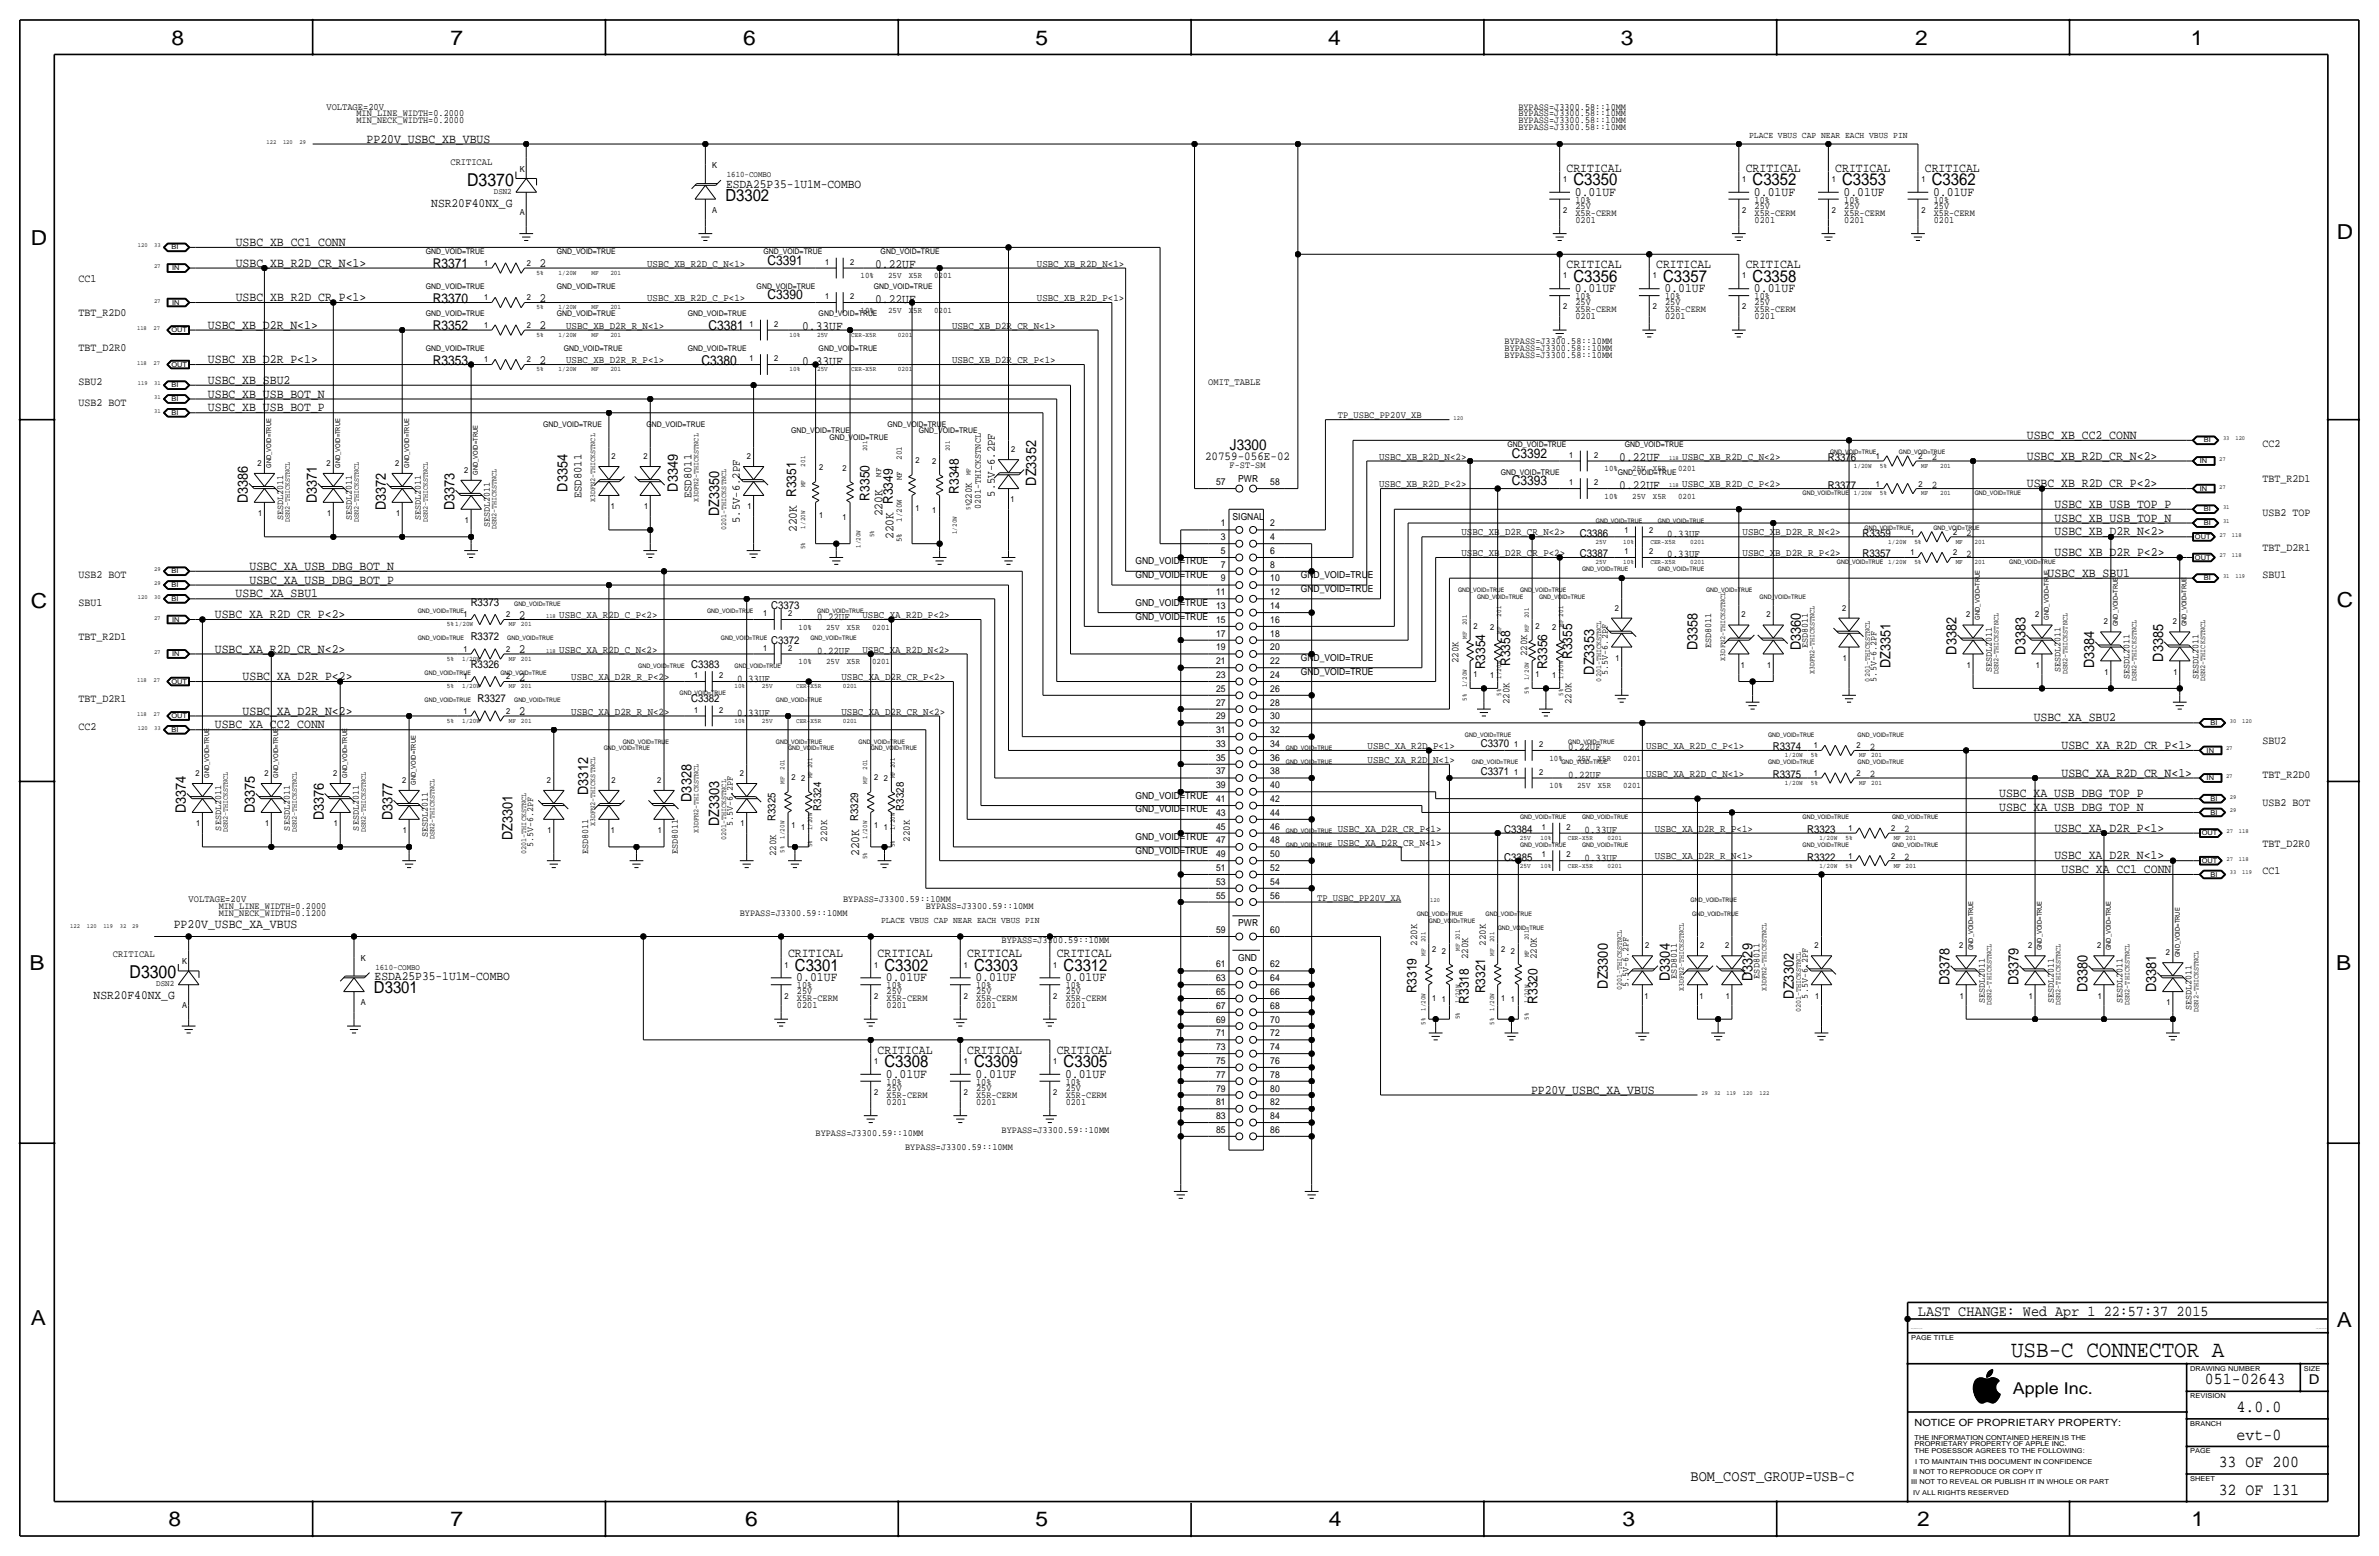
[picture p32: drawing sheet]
<svg xmlns="http://www.w3.org/2000/svg" width="877mm" height="574mm" viewBox="0 0 877 574" stroke-linecap="round" stroke-linejoin="round" font-family="sans-serif">
<defs><g id="words">
<text font-size="8.6" x="741.4" y="500.1">USB-C CONNECTOR A</text>
<g font-size="7.6">
<text x="63.2" y="16.5">8</text>
<text x="166.1" y="16.5">7</text>
<text x="274" y="16.5">6</text>
<text x="381.7" y="16.5">5</text>
<text x="489.7" y="16.5">4</text>
<text x="597.6" y="16.5">3</text>
<text x="706.1" y="16.5">2</text>
<text x="807.7" y="16.5">1</text>
<text x="861.5" y="88.1">D</text>
<text x="11.4" y="90.4">D</text>
<text x="11.4" y="224.3">C</text>
<text x="861.5" y="223.8">C</text>
<text x="10.8" y="357.6">B</text>
<text x="861.3" y="357.4">B</text>
<text x="11.3" y="488.4">A</text>
<text x="861.5" y="489.2">A</text>
<text x="62.2" y="562.6">8</text>
<text x="166" y="562.6">7</text>
<text x="274.8" y="562.6">6</text>
<text x="381.7" y="562.6">5</text>
<text x="489.9" y="562.6">4</text>
<text x="598.1" y="562.6">3</text>
<text x="706.8" y="562.6">2</text>
<text x="807.9" y="562.6">1</text>
</g>
<g font-size="6.5">
<text x="172.2" y="68.4">D3370</text>
<text x="47.8" y="360.5">D3300</text>
</g>
<g font-size="6.2">
<text x="580.1" y="68.3">C3350</text>
<text x="646.1" y="68.3">C3352</text>
<text x="679.1" y="68.3">C3353</text>
<text x="712.2" y="68.3">C3362</text>
<text x="267.4" y="73.9">D3302</text>
<text x="580.1" y="103.9">C3356</text>
<text x="613.1" y="103.9">C3357</text>
<text x="646.1" y="103.9">C3358</text>
<text x="293.1" y="357.9">C3301</text>
<text x="326.1" y="357.9">C3302</text>
<text x="359.1" y="357.9">C3303</text>
<text x="392.1" y="357.9">C3312</text>
<text x="137.9" y="366">D3301</text>
<text x="326.1" y="393.4">C3308</text>
<text x="359.1" y="393.4">C3309</text>
<text x="392.1" y="393.4">C3305</text>
<text x="812.9" y="510.3">051-02643</text>
<text x="824.6" y="520.4">4.0.0</text>
<text x="824.6" y="530.6">evt-0</text>
<text x="818" y="540.8">33 OF 200</text>
<text x="818" y="550.9">32 OF 131</text>
</g>
<text font-size="6" x="742.1" y="513.9">Apple Inc.</text>
<g font-size="5.6">
<text x="453.4" y="165.9">J3300</text>
<text x="707.1" y="484.9">LAST CHANGE: Wed Apr 1 22:57:37 2015</text>
<text x="623.3" y="545.8">BOM_COST_GROUP=USB-C</text>
</g>
<g font-size="5.3">
<text x="382" y="179" transform="rotate(-90 382 179)">DZ3352</text>
<text x="91.4" y="185.4" transform="rotate(-90 91.4 185.4)">D3386</text>
<text x="116.8" y="185.4" transform="rotate(-90 116.8 185.4)">D3371</text>
<text x="209.2" y="181.2" transform="rotate(-90 209.2 181.2)">D3354</text>
<text x="249.9" y="181.2" transform="rotate(-90 249.9 181.2)">D3349</text>
<text x="142.2" y="188" transform="rotate(-90 142.2 188)">D3372</text>
<text x="167.6" y="188" transform="rotate(-90 167.6 188)">D3373</text>
<text x="265.1" y="190.2" transform="rotate(-90 265.1 190.2)">DZ3350</text>
<text x="625.8" y="239.6" transform="rotate(-90 625.8 239.6)">D3358</text>
<text x="663.9" y="239.6" transform="rotate(-90 663.9 239.6)">D3360</text>
<text x="721.3" y="241.3" transform="rotate(-90 721.3 241.3)">D3382</text>
<text x="746.7" y="241.3" transform="rotate(-90 746.7 241.3)">D3383</text>
<text x="797.5" y="243.8" transform="rotate(-90 797.5 243.8)">D3385</text>
<text x="587.7" y="248.7" transform="rotate(-90 587.7 248.7)">DZ3353</text>
<text x="696.9" y="246.1" transform="rotate(-90 696.9 246.1)">DZ3351</text>
<text x="772.1" y="246.4" transform="rotate(-90 772.1 246.4)">D3384</text>
<text x="216.9" y="293" transform="rotate(-90 216.9 293)">D3312</text>
<text x="68.5" y="299.7" transform="rotate(-90 68.5 299.7)">D3374</text>
<text x="93.9" y="299.7" transform="rotate(-90 93.9 299.7)">D3375</text>
<text x="255" y="295.5" transform="rotate(-90 255 295.5)">D3328</text>
<text x="119.3" y="302.3" transform="rotate(-90 119.3 302.3)">D3376</text>
<text x="144.7" y="302.3" transform="rotate(-90 144.7 302.3)">D3377</text>
<text x="265.1" y="304.5" transform="rotate(-90 265.1 304.5)">DZ3303</text>
<text x="188.9" y="309.6" transform="rotate(-90 188.9 309.6)">DZ3301</text>
<text x="592.8" y="364.4" transform="rotate(-90 592.8 364.4)">DZ3300</text>
<text x="615.6" y="361.6" transform="rotate(-90 615.6 361.6)">D3304</text>
<text x="646.1" y="361.6" transform="rotate(-90 646.1 361.6)">D3329</text>
<text x="718.8" y="363.2" transform="rotate(-90 718.8 363.2)">D3378</text>
<text x="744.2" y="363.2" transform="rotate(-90 744.2 363.2)">D3379</text>
<text x="769.6" y="365.8" transform="rotate(-90 769.6 365.8)">D3380</text>
<text x="795" y="365.8" transform="rotate(-90 795 365.8)">D3381</text>
<text x="661.4" y="368" transform="rotate(-90 661.4 368)">DZ3302</text>
</g>
<g font-size="5">
<text x="159.5" y="98.8">R3371</text>
<text x="283" y="97.5">C3391</text>
<text x="159.5" y="111.5">R3370</text>
<text x="283" y="110.2">C3390</text>
<text x="159.5" y="121.7">R3352</text>
<text x="261.1" y="121.7">C3381</text>
<text x="159.5" y="134.4">R3353</text>
<text x="258.6" y="134.4">C3380</text>
<text x="557.3" y="168.7">C3392</text>
<text x="557.3" y="178.8">C3393</text>
<text x="320.5" y="184.5" transform="rotate(-90 320.5 184.5)">R3350</text>
<text x="353.5" y="181.9" transform="rotate(-90 353.5 181.9)">R3348</text>
<text x="556.7" y="245.4" transform="rotate(-90 556.7 245.4)">R3358</text>
<text x="579.6" y="242.9" transform="rotate(-90 579.6 242.9)">R3355</text>
<text x="547.6" y="246.7" transform="rotate(-90 547.6 246.7)">R3354</text>
<text x="570.4" y="246.7" transform="rotate(-90 570.4 246.7)">R3356</text>
<text x="522.2" y="366.1" transform="rotate(-90 522.2 366.1)">R3319</text>
<text x="541.5" y="369.9" transform="rotate(-90 541.5 369.9)">R3318</text>
<text x="547.6" y="366.1" transform="rotate(-90 547.6 366.1)">R3321</text>
<text x="566.9" y="369.9" transform="rotate(-90 566.9 369.9)">R3320</text>
<text x="851.2" y="510.3">D</text>
</g>
<g font-size="4.7">
<text x="135.2" y="52.6">PP20V_USBC_XB_VBUS</text>
<text x="577.5" y="63.2">CRITICAL</text>
<text x="643.6" y="63.2">CRITICAL</text>
<text x="676.6" y="63.2">CRITICAL</text>
<text x="709.6" y="63.2">CRITICAL</text>
<text x="267.7" y="69.3">ESDA25P35-1U1M-COMBO</text>
<text x="159" y="76.3">NSR20F40NX_G</text>
<text x="580.6" y="72.1">0.01UF</text>
<text x="646.6" y="72.1">0.01UF</text>
<text x="679.7" y="72.1">0.01UF</text>
<text x="712.7" y="72.1">0.01UF</text>
<text x="86.9" y="90.7">USBC_XB_CC1_CONN</text>
<text x="86.9" y="98.3">USBC_XB_R2D_CR_N&lt;1&gt;</text>
<text x="198.9" y="98.6">2</text>
<text x="322.7" y="98.8">0.22UF</text>
<text x="577.5" y="98.8">CRITICAL</text>
<text x="610.6" y="98.8">CRITICAL</text>
<text x="643.6" y="98.8">CRITICAL</text>
<text x="580.6" y="107.7">0.01UF</text>
<text x="613.6" y="107.7">0.01UF</text>
<text x="646.6" y="107.7">0.01UF</text>
<text x="86.9" y="111">USBC_XB_R2D_CR_P&lt;1&gt;</text>
<text x="198.9" y="111.3">2</text>
<text x="322.7" y="111.5">0.22UF</text>
<text x="76.7" y="121.2">USBC_XB_D2R_N&lt;1&gt;</text>
<text x="198.9" y="121.4">2</text>
<text x="295.7" y="121.7">0.33UF</text>
<text x="76.7" y="133.9">USBC_XB_D2R_P&lt;1&gt;</text>
<text x="198.9" y="134.1">2</text>
<text x="295.7" y="134.4">0.33UF</text>
<text x="76.7" y="141.5">USBC_XB_SBU2</text>
<text x="76.7" y="146.6">USBC_XB_USB_BOT_N</text>
<text x="76.7" y="151.6">USBC_XB_USB_BOT_P</text>
<text x="747.2" y="161.8">USBC_XB_CC2_CONN</text>
<text x="597" y="169.9">0.22UF</text>
<text x="747.2" y="169.4">USBC_XB_R2D_CR_N&lt;2&gt;</text>
<text x="747.2" y="179.6">USBC_XB_R2D_CR_P&lt;2&gt;</text>
<text x="597" y="180.1">0.22UF</text>
<text x="325.3" y="190.3" transform="rotate(-90 325.3 190.3)">220K</text>
<text x="757.5" y="187.2">USBC_XB_USB_TOP_P</text>
<text x="293.8" y="196.2" transform="rotate(-90 293.8 196.2)">220K R3351</text>
<text x="757.5" y="197.4">USBC_XB_D2R_N&lt;2&gt;</text>
<text x="757.5" y="192.3">USBC_XB_USB_TOP_N</text>
<text x="329.4" y="198.7" transform="rotate(-90 329.4 198.7)">220K R3349</text>
<text x="757.5" y="205">USBC_XB_D2R_P&lt;2&gt;</text>
<text x="92" y="210.1">USBC_XA_USB_DBG_BOT_N</text>
<text x="92" y="215.1">USBC_XA_USB_DBG_BOT_P</text>
<text x="754.9" y="212.6">USBC_XB_SBU1</text>
<text x="86.9" y="220.2">USBC_XA_SBU1</text>
<text x="79.2" y="227.8">USBC_XA_R2D_CR_P&lt;2&gt;</text>
<text x="191.2" y="228.1">2</text>
<text x="79.2" y="240.5">USBC_XA_R2D_CR_N&lt;2&gt;</text>
<text x="191.2" y="240.8">2</text>
<text x="89.4" y="250.7">USBC_XA_D2R_P&lt;2&gt;</text>
<text x="191.2" y="251">2</text>
<text x="89.4" y="263.4">USBC_XA_D2R_N&lt;2&gt;</text>
<text x="191.2" y="263.7">2</text>
<text x="79.2" y="268.5">USBC_XA_CC2_CONN</text>
<text x="749.8" y="265.9">USBC_XA_SBU2</text>
<text x="760" y="276.1">USBC_XA_R2D_CR_P&lt;1&gt;</text>
<text x="760" y="286.3">USBC_XA_R2D_CR_N&lt;1&gt;</text>
<text x="737.1" y="293.9">USBC_XA_USB_DBG_TOP_P</text>
<text x="737.1" y="299">USBC_XA_USB_DBG_TOP_N</text>
<text x="757.4" y="306.6">USBC_XA_D2R_P&lt;1&gt;</text>
<text x="316.7" y="315.6" transform="rotate(-90 316.7 315.6)">220K</text>
<text x="757.4" y="316.7">USBC_XA_D2R_N&lt;1&gt;</text>
<text x="760" y="321.8">USBC_XA_CC1_CONN</text>
<text x="64.1" y="342.1">PP20V_USBC_XA_VBUS</text>
<text x="290.5" y="352.8">CRITICAL</text>
<text x="323.5" y="352.8">CRITICAL</text>
<text x="356.6" y="352.8">CRITICAL</text>
<text x="389.6" y="352.8">CRITICAL</text>
<text x="138.1" y="361.4">ESDA25P35-1U1M-COMBO</text>
<text x="293.6" y="361.7">0.01UF</text>
<text x="326.6" y="361.7">0.01UF</text>
<text x="359.6" y="361.7">0.01UF</text>
<text x="392.6" y="361.7">0.01UF</text>
<text x="34.5" y="368.4">NSR20F40NX_G</text>
<text x="323.5" y="388.4">CRITICAL</text>
<text x="356.6" y="388.4">CRITICAL</text>
<text x="389.6" y="388.4">CRITICAL</text>
<text x="326.6" y="397.3">0.01UF</text>
<text x="359.6" y="397.3">0.01UF</text>
<text x="392.6" y="397.3">0.01UF</text>
<text x="564.4" y="403.1">PP20V_USBC_XA_VBUS</text>
</g>
<text font-size="4.5" x="444.3" y="169.4">20759-056E-02</text>
<g font-size="4.4">
<text x="214.3" y="183.7" transform="rotate(-90 214.3 183.7)">ESD8011</text>
<text x="255" y="183.7" transform="rotate(-90 255 183.7)">ESD8011</text>
<text x="366.7" y="183.1" transform="rotate(-90 366.7 183.1)">5.5V-6.2PF</text>
<text x="272.7" y="192.8" transform="rotate(-90 272.7 192.8)">5.5V-6.2PF</text>
</g>
<g font-size="4.1">
<text x="28.9" y="103.9">CC1</text>
<text x="28.9" y="116.6">TBT_R2D0</text>
<text x="28.9" y="129.3">TBT_D2R0</text>
<text x="28.9" y="142">SBU2</text>
<text x="28.9" y="149.6">USB2 BOT</text>
<text x="834.1" y="164.8">CC2</text>
<text x="834.1" y="177.5">TBT_R2D1</text>
<text x="834.1" y="190.2">USB2 TOP</text>
<text x="834.1" y="202.9">TBT_D2R1</text>
<text x="28.9" y="213.1">USB2 BOT</text>
<text x="834.1" y="213.1">SBU1</text>
<text x="28.9" y="223.3">SBU1</text>
<text x="28.9" y="236">TBT_R2D1</text>
<text x="28.9" y="258.8">TBT_D2R1</text>
<text x="28.9" y="269">CC2</text>
<text x="834.1" y="274.1">SBU2</text>
<text x="834.1" y="286.8">TBT_R2D0</text>
<text x="834.1" y="296.9">USB2 BOT</text>
<text x="834.1" y="312.2">TBT_D2R0</text>
<text x="834.1" y="322.3">CC1</text>
</g>
<g font-size="4">
<text x="673.9" y="169.9">R3376</text>
<text x="673.9" y="180.1">R3377</text>
<text x="582.5" y="197.9">C3386</text>
<text x="686.6" y="197.9">R3359</text>
<text x="582.5" y="205.5">C3387</text>
<text x="686.6" y="205.5">R3357</text>
<text x="173.5" y="223.3">R3373</text>
<text x="284.3" y="224.5">C3373</text>
<text x="173.5" y="236">R3372</text>
<text x="284.3" y="237.2">C3372</text>
<text x="173.5" y="246.1">R3326</text>
<text x="254.8" y="246.1">C3383</text>
<text x="176.1" y="258.8">R3327</text>
<text x="254.8" y="258.8">C3382</text>
<text x="545.9" y="275.3">C3370</text>
<text x="653.6" y="276.6">R3374</text>
<text x="545.9" y="285.5">C3371</text>
<text x="653.6" y="286.8">R3375</text>
<text x="302.7" y="298.8" transform="rotate(-90 302.7 298.8)">R3324</text>
<text x="333.2" y="298.8" transform="rotate(-90 333.2 298.8)">R3328</text>
<text x="286" y="302.6" transform="rotate(-90 286 302.6)">R3325</text>
<text x="316.4" y="302.6" transform="rotate(-90 316.4 302.6)">R3329</text>
<text x="554.5" y="307.1">C3384</text>
<text x="666.3" y="307.1">R3323</text>
<text x="554.5" y="317.2">C3385</text>
<text x="666.3" y="317.2">R3322</text>
</g>
<g font-size="3.8">
<text x="238.6" y="98.3">USBC_XB_R2D_C_N&lt;1&gt;</text>
<text x="382.3" y="98.3">USBC_XB_R2D_N&lt;1&gt;</text>
<text x="238.6" y="111">USBC_XB_R2D_C_P&lt;1&gt;</text>
<text x="382.3" y="111">USBC_XB_R2D_P&lt;1&gt;</text>
<text x="208.7" y="121.2">USBC_XB_D2R_R_N&lt;1&gt;</text>
<text x="351" y="121.2">USBC_XB_D2R_CR_N&lt;1&gt;</text>
<text x="208.7" y="133.9">USBC_XB_D2R_R_P&lt;1&gt;</text>
<text x="351" y="133.9">USBC_XB_D2R_CR_P&lt;1&gt;</text>
<text x="508.5" y="169.4">USBC_XB_R2D_N&lt;2&gt;</text>
<text x="620.2" y="169.4">USBC_XB_R2D_C_N&lt;2&gt;</text>
<text x="712.2" y="169.7">2</text>
<text x="508.5" y="179.6">USBC_XB_R2D_P&lt;2&gt;</text>
<text x="620.2" y="179.6">USBC_XB_R2D_C_P&lt;2&gt;</text>
<text x="712.2" y="179.8">2</text>
<text x="358.3" y="185.8" transform="rotate(-90 358.3 185.8)">220K</text>
<text x="538.8" y="197.4">USBC_XB_D2R_CR_N&lt;2&gt;</text>
<text x="614.7" y="197.9">0.33UF</text>
<text x="642.4" y="197.4">USBC_XB_D2R_R_N&lt;2&gt;</text>
<text x="724.9" y="197.6">2</text>
<text x="538.8" y="205">USBC_XB_D2R_CR_P&lt;2&gt;</text>
<text x="614.7" y="205.5">0.33UF</text>
<text x="642.4" y="205">USBC_XB_D2R_R_P&lt;2&gt;</text>
<text x="724.9" y="205.2">2</text>
<text x="206.2" y="227.8">USBC_XA_R2D_C_P&lt;2&gt;</text>
<text x="318" y="227.8">USBC_XA_R2D_P&lt;2&gt;</text>
<text x="301.3" y="228.3">0.22UF</text>
<text x="206.2" y="240.5">USBC_XA_R2D_C_N&lt;2&gt;</text>
<text x="301.3" y="241">0.22UF</text>
<text x="318" y="240.5">USBC_XA_R2D_N&lt;2&gt;</text>
<text x="537.7" y="244.4" transform="rotate(-90 537.7 244.4)">220K</text>
<text x="563.1" y="241.9" transform="rotate(-90 563.1 241.9)">220K</text>
<text x="210.6" y="250.7">USBC_XA_D2R_R_P&lt;2&gt;</text>
<text x="271.8" y="251.2">0.33UF</text>
<text x="310.2" y="250.7">USBC_XA_D2R_CR_P&lt;2&gt;</text>
<text x="210.6" y="263.4">USBC_XA_D2R_R_N&lt;2&gt;</text>
<text x="271.8" y="263.9">0.33UF</text>
<text x="310.2" y="263.4">USBC_XA_D2R_CR_N&lt;2&gt;</text>
<text x="556.5" y="259.5" transform="rotate(-90 556.5 259.5)">220K</text>
<text x="579.3" y="259.5" transform="rotate(-90 579.3 259.5)">220K</text>
<text x="504.2" y="276.1">USBC_XA_R2D_P&lt;1&gt;</text>
<text x="504.2" y="281.2">USBC_XA_R2D_N&lt;1&gt;</text>
<text x="578.1" y="276.6">0.22UF</text>
<text x="606.9" y="276.1">USBC_XA_R2D_C_P&lt;1&gt;</text>
<text x="689.3" y="276.4">2</text>
<text x="578.1" y="286.8">0.22UF</text>
<text x="606.9" y="286.3">USBC_XA_R2D_C_N&lt;1&gt;</text>
<text x="689.3" y="286.5">2</text>
<text x="305" y="310.3" transform="rotate(-90 305 310.3)">220K</text>
<text x="335.5" y="310.3" transform="rotate(-90 335.5 310.3)">220K</text>
<text x="493.2" y="311.7">USBC_XA_D2R_CR_N&lt;1&gt;</text>
<text x="493.2" y="306.6">USBC_XA_D2R_CR_P&lt;1&gt;</text>
<text x="584.2" y="307.1">0.33UF</text>
<text x="610.1" y="306.6">USBC_XA_D2R_R_P&lt;1&gt;</text>
<text x="702" y="306.8">2</text>
<text x="286.2" y="315.6" transform="rotate(-90 286.2 315.6)">220K</text>
<text x="584.2" y="317.2">0.33UF</text>
<text x="610.1" y="316.7">USBC_XA_D2R_R_N&lt;1&gt;</text>
<text x="702" y="317">2</text>
<text x="522.4" y="348.6" transform="rotate(-90 522.4 348.6)">220K</text>
<text x="541.2" y="353.5" transform="rotate(-90 541.2 353.5)">220K</text>
<text x="547.8" y="348.6" transform="rotate(-90 547.8 348.6)">220K</text>
<text x="566.6" y="353.5" transform="rotate(-90 566.6 353.5)">220K</text>
</g>
<text font-size="3.7" x="705.8" y="525.5">NOTICE OF PROPRIETARY PROPERTY:</text>
<g font-size="3.6">
<text x="120.3" y="40.4">VOLTAGE=20V</text>
<text x="166.1" y="60.7">CRITICAL</text>
<text x="445.5" y="142">OMIT_TABLE</text>
<text x="493.2" y="154.2">TP_USBC_PP20V_XB</text>
<text x="69.5" y="332.5">VOLTAGE=20V</text>
<text x="485.6" y="332">TP_USBC_PP20V_XA</text>
<text x="41.6" y="352.8">CRITICAL</text>
</g>
<g font-size="3.5">
<text x="559.8" y="40.4">BYPASS=J3300.58::10MM</text>
<text x="131.4" y="42.9">MIN_LINE_WIDTH=0.2000</text>
<text x="131.4" y="45.5">MIN_NECK_WIDTH=0.2000</text>
<text x="559.8" y="45.5">BYPASS=J3300.58::10MM</text>
<text x="559.8" y="42.9">BYPASS=J3300.58::10MM</text>
<text x="559.8" y="48">BYPASS=J3300.58::10MM</text>
<text x="580.8" y="77">25V</text>
<text x="580.8" y="74.7">10%</text>
<text x="646.9" y="77">25V</text>
<text x="646.9" y="74.7">10%</text>
<text x="679.9" y="77">25V</text>
<text x="679.9" y="74.7">10%</text>
<text x="712.9" y="74.7">10%</text>
<text x="712.9" y="77">25V</text>
<text x="580.8" y="82">0201</text>
<text x="580.8" y="79.5">X5R-CERM</text>
<text x="646.9" y="79.5">X5R-CERM</text>
<text x="646.9" y="82">0201</text>
<text x="679.9" y="82">0201</text>
<text x="679.9" y="79.5">X5R-CERM</text>
<text x="712.9" y="79.5">X5R-CERM</text>
<text x="712.9" y="82">0201</text>
<text x="580.8" y="110.2">10%</text>
<text x="580.8" y="112.5">25V</text>
<text x="613.9" y="110.2">10%</text>
<text x="613.9" y="112.5">25V</text>
<text x="646.9" y="110.2">10%</text>
<text x="646.9" y="112.5">25V</text>
<text x="580.8" y="115.1">X5R-CERM</text>
<text x="580.8" y="117.6">0201</text>
<text x="613.9" y="115.1">X5R-CERM</text>
<text x="613.9" y="117.6">0201</text>
<text x="646.9" y="115.1">X5R-CERM</text>
<text x="646.9" y="117.6">0201</text>
<text x="554.7" y="129.3">BYPASS=J3300.58::10MM</text>
<text x="554.7" y="126.7">BYPASS=J3300.58::10MM</text>
<text x="554.7" y="131.8">BYPASS=J3300.58::10MM</text>
<text x="453.3" y="172.5">F-ST-SM</text>
<text x="448.3" y="178.8">57</text>
<text x="456.5" y="177.5">PWR</text>
<text x="468.3" y="178.8">58</text>
<text x="104.3" y="191.8" transform="rotate(-90 104.3 191.8)">SESDL2011</text>
<text x="129.7" y="191.8" transform="rotate(-90 129.7 191.8)">SESDL2011</text>
<text x="155.1" y="191.8" transform="rotate(-90 155.1 191.8)">SESDL2011</text>
<text x="361.6" y="187.5" transform="rotate(-90 361.6 187.5)">0201-THICKSTNCL</text>
<text x="454.4" y="191.5">SIGNAL</text>
<text x="180.5" y="194.4" transform="rotate(-90 180.5 194.4)">SESDL2011</text>
<text x="450.1" y="194">1</text>
<text x="468.3" y="194">2</text>
<text x="450.1" y="199.1">3</text>
<text x="468.3" y="199.1">4</text>
<text x="418.6" y="208">GND_VOID=TRUE</text>
<text x="450.1" y="209.2">7</text>
<text x="450.1" y="204.2">5</text>
<text x="468.3" y="209.2">8</text>
<text x="468.3" y="204.2">6</text>
<text x="418.6" y="213.1">GND_VOID=TRUE</text>
<text x="450.1" y="214.3">9</text>
<text x="468.3" y="214.3">10</text>
<text x="479.5" y="213.1">GND_VOID=TRUE</text>
<text x="448.3" y="219.4">11</text>
<text x="468.3" y="219.4">12</text>
<text x="479.5" y="218.2">GND_VOID=TRUE</text>
<text x="418.6" y="223.3">GND_VOID=TRUE</text>
<text x="448.3" y="224.5">13</text>
<text x="468.3" y="224.5">14</text>
<text x="418.6" y="228.3">GND_VOID=TRUE</text>
<text x="448.3" y="229.6">15</text>
<text x="468.3" y="229.6">16</text>
<text x="448.3" y="239.7">19</text>
<text x="448.3" y="234.7">17</text>
<text x="468.3" y="239.7">20</text>
<text x="468.3" y="234.7">18</text>
<text x="630.9" y="238.8" transform="rotate(-90 630.9 238.8)">ESD8011</text>
<text x="666.4" y="238.8" transform="rotate(-90 666.4 238.8)">ESD8011</text>
<text x="448.3" y="244.8">21</text>
<text x="468.3" y="244.8">22</text>
<text x="479.5" y="243.6">GND_VOID=TRUE</text>
<text x="448.3" y="249.9">23</text>
<text x="468.3" y="249.9">24</text>
<text x="479.5" y="248.7">GND_VOID=TRUE</text>
<text x="592.8" y="248.7" transform="rotate(-90 592.8 248.7)">5.5V-6.2PF</text>
<text x="691.8" y="251.2" transform="rotate(-90 691.8 251.2)">5.5V-6.2PF</text>
<text x="734.3" y="247.7" transform="rotate(-90 734.3 247.7)">SESDL2011</text>
<text x="759.7" y="247.7" transform="rotate(-90 759.7 247.7)">SESDL2011</text>
<text x="785.1" y="250.2" transform="rotate(-90 785.1 250.2)">SESDL2011</text>
<text x="810.5" y="250.2" transform="rotate(-90 810.5 250.2)">SESDL2011</text>
<text x="448.3" y="255">25</text>
<text x="468.3" y="255">26</text>
<text x="448.3" y="260.1">27</text>
<text x="468.3" y="260.1">28</text>
<text x="448.3" y="265.1">29</text>
<text x="468.3" y="265.1">30</text>
<text x="448.3" y="275.3">33</text>
<text x="448.3" y="270.2">31</text>
<text x="468.3" y="275.3">34</text>
<text x="468.3" y="270.2">32</text>
<text x="448.3" y="280.4">35</text>
<text x="468.3" y="280.4">36</text>
<text x="448.3" y="285.5">37</text>
<text x="468.3" y="285.5">38</text>
<text x="448.3" y="290.5">39</text>
<text x="468.3" y="290.5">40</text>
<text x="418.6" y="294.4">GND_VOID=TRUE</text>
<text x="418.6" y="299.5">GND_VOID=TRUE</text>
<text x="448.3" y="295.6">41</text>
<text x="468.3" y="295.6">42</text>
<text x="270.2" y="304.5" transform="rotate(-90 270.2 304.5)">5.5V-6.2PF</text>
<text x="448.3" y="305.8">45</text>
<text x="448.3" y="300.7">43</text>
<text x="468.3" y="305.8">46</text>
<text x="468.3" y="300.7">44</text>
<text x="81.5" y="306.1" transform="rotate(-90 81.5 306.1)">SESDL2011</text>
<text x="106.9" y="306.1" transform="rotate(-90 106.9 306.1)">SESDL2011</text>
<text x="132.3" y="306.1" transform="rotate(-90 132.3 306.1)">SESDL2011</text>
<text x="157.7" y="308.7" transform="rotate(-90 157.7 308.7)">SESDL2011</text>
<text x="418.6" y="309.6">GND_VOID=TRUE</text>
<text x="448.3" y="310.9">47</text>
<text x="468.3" y="310.9">48</text>
<text x="196.5" y="312.2" transform="rotate(-90 196.5 312.2)">5.5V-6.2PF</text>
<text x="216.9" y="315" transform="rotate(-90 216.9 315)">ESD8011</text>
<text x="249.9" y="315" transform="rotate(-90 249.9 315)">ESD8011</text>
<text x="418.6" y="314.7">GND_VOID=TRUE</text>
<text x="448.3" y="316">49</text>
<text x="468.3" y="316">50</text>
<text x="448.3" y="321">51</text>
<text x="468.3" y="321">52</text>
<text x="448.3" y="326.1">53</text>
<text x="468.3" y="326.1">54</text>
<text x="80.6" y="335">MIN_LINE_WIDTH=0.2000</text>
<text x="310.8" y="332.5">BYPASS=J3300.59::10MM</text>
<text x="341.3" y="335">BYPASS=J3300.59::10MM</text>
<text x="448.3" y="331.2">55</text>
<text x="468.3" y="331.2">56</text>
<text x="80.6" y="337.6">MIN_NECK_WIDTH=0.1200</text>
<text x="272.7" y="337.6">BYPASS=J3300.59::10MM</text>
<text x="456.5" y="341.4">PWR</text>
<text x="369.3" y="347.7">BYPASS=J3300.59::10MM</text>
<text x="448.3" y="343.9">59</text>
<text x="468.3" y="343.9">60</text>
<text x="448.3" y="356.6">61</text>
<text x="456.4" y="354.1">GND</text>
<text x="468.3" y="356.6">62</text>
<text x="293.8" y="364.2">10%</text>
<text x="326.8" y="364.2">10%</text>
<text x="359.9" y="364.2">10%</text>
<text x="392.9" y="364.2">10%</text>
<text x="448.3" y="361.7">63</text>
<text x="468.3" y="361.7">64</text>
<text x="600.4" y="363.7" transform="rotate(-90 600.4 363.7)">5.5V-6.2PF</text>
<text x="618.2" y="360.7" transform="rotate(-90 618.2 360.7)">ESD8011</text>
<text x="648.7" y="360.7" transform="rotate(-90 648.7 360.7)">ESD8011</text>
<text x="293.8" y="366.5">25V</text>
<text x="293.8" y="369.1">X5R-CERM</text>
<text x="293.8" y="371.6">0201</text>
<text x="326.8" y="366.5">25V</text>
<text x="326.8" y="371.6">0201</text>
<text x="326.8" y="369.1">X5R-CERM</text>
<text x="359.9" y="371.6">0201</text>
<text x="359.9" y="369.1">X5R-CERM</text>
<text x="359.9" y="366.5">25V</text>
<text x="392.9" y="366.5">25V</text>
<text x="392.9" y="371.6">0201</text>
<text x="392.9" y="369.1">X5R-CERM</text>
<text x="448.3" y="371.8">67</text>
<text x="448.3" y="366.8">65</text>
<text x="468.3" y="371.8">68</text>
<text x="468.3" y="366.8">66</text>
<text x="666.4" y="368" transform="rotate(-90 666.4 368)">5.5V-6.2PF</text>
<text x="731.7" y="369.6" transform="rotate(-90 731.7 369.6)">SESDL2011</text>
<text x="757.1" y="369.6" transform="rotate(-90 757.1 369.6)">SESDL2011</text>
<text x="782.5" y="369.6" transform="rotate(-90 782.5 369.6)">SESDL2011</text>
<text x="448.3" y="376.9">69</text>
<text x="468.3" y="376.9">70</text>
<text x="807.9" y="372.2" transform="rotate(-90 807.9 372.2)">SESDL2011</text>
<text x="448.3" y="382">71</text>
<text x="468.3" y="382">72</text>
<text x="448.3" y="387.1">73</text>
<text x="468.3" y="387.1">74</text>
<text x="448.3" y="392.2">75</text>
<text x="468.3" y="392.2">76</text>
<text x="326.8" y="399.8">10%</text>
<text x="359.9" y="399.8">10%</text>
<text x="392.9" y="399.8">10%</text>
<text x="448.3" y="397.3">77</text>
<text x="468.3" y="397.3">78</text>
<text x="326.8" y="402.1">25V</text>
<text x="326.8" y="404.6">X5R-CERM</text>
<text x="326.8" y="407.2">0201</text>
<text x="359.9" y="407.2">0201</text>
<text x="359.9" y="402.1">25V</text>
<text x="359.9" y="404.6">X5R-CERM</text>
<text x="392.9" y="402.1">25V</text>
<text x="392.9" y="407.2">0201</text>
<text x="392.9" y="404.6">X5R-CERM</text>
<text x="448.3" y="407.4">81</text>
<text x="448.3" y="402.3">79</text>
<text x="468.3" y="407.4">82</text>
<text x="468.3" y="402.3">80</text>
<text x="448.3" y="412.5">83</text>
<text x="468.3" y="412.5">84</text>
<text x="300.7" y="418.8">BYPASS=J3300.59::10MM</text>
<text x="369.3" y="417.6">BYPASS=J3300.59::10MM</text>
<text x="448.3" y="417.6">85</text>
<text x="468.3" y="417.6">86</text>
<text x="333.7" y="423.9">BYPASS=J3300.59::10MM</text>
</g>
<g font-size="3.3">
<text x="644.9" y="50.8">PLACE VBUS CAP NEAR EACH VBUS PIN</text>
<text x="324.8" y="340.4">PLACE VBUS CAP NEAR EACH VBUS PIN</text>
</g>
<g font-size="3.1">
<text x="191.7" y="63.3">K</text>
<text x="262.6" y="62">K</text>
<text x="267.9" y="65.3">1610-COMBO</text>
<text x="182.1" y="71.4">DSN2</text>
<text x="576.3" y="67.1">1</text>
<text x="642.3" y="67.1">1</text>
<text x="675.3" y="67.1">1</text>
<text x="708.4" y="67.1">1</text>
<text x="191.7" y="79.3">A</text>
<text x="262.6" y="78.5">A</text>
<text x="576.3" y="78.5">2</text>
<text x="642.3" y="78.5">2</text>
<text x="675.3" y="78.5">2</text>
<text x="708.4" y="78.5">2</text>
<text x="178.5" y="98">1</text>
<text x="194.3" y="98">2</text>
<text x="304.2" y="97.5">1</text>
<text x="313.4" y="97.5">2</text>
<text x="317.3" y="102.6">10%</text>
<text x="327.4" y="102.6">25V</text>
<text x="335" y="102.6">X5R</text>
<text x="344.4" y="102.6">0201</text>
<text x="576.3" y="102.6">1</text>
<text x="609.3" y="102.6">1</text>
<text x="642.3" y="102.6">1</text>
<text x="178.5" y="110.7">1</text>
<text x="194.3" y="110.7">2</text>
<text x="304.2" y="110.2">1</text>
<text x="313.4" y="110.2">2</text>
<text x="317.3" y="115.3">10%</text>
<text x="327.4" y="115.3">25V</text>
<text x="335" y="115.3">X5R</text>
<text x="344.4" y="115.3">0201</text>
<text x="576.3" y="114">2</text>
<text x="609.3" y="114">2</text>
<text x="642.3" y="114">2</text>
<text x="178.5" y="120.9">1</text>
<text x="194.3" y="120.9">2</text>
<text x="276.3" y="120.4">1</text>
<text x="285.4" y="120.4">2</text>
<text x="178.5" y="133.6">1</text>
<text x="194.3" y="133.6">2</text>
<text x="276.3" y="133.1">1</text>
<text x="285.4" y="133.1">2</text>
<text x="372.8" y="166.6">2</text>
<text x="94.9" y="171.7">2</text>
<text x="120.3" y="171.7">2</text>
<text x="145.7" y="171.7">2</text>
<text x="225.5" y="169.2">2</text>
<text x="237.2" y="169.2">2</text>
<text x="275.3" y="169.2">2</text>
<text x="302" y="173.3">2</text>
<text x="310.6" y="173.7">2</text>
<text x="332.4" y="169.5" transform="rotate(-90 332.4 169.5)">201</text>
<text x="337.5" y="170.7">2</text>
<text x="343.6" y="171.2">2</text>
<text x="578.6" y="168.7">1</text>
<text x="587.7" y="168.7">2</text>
<text x="591.6" y="173.7">10%</text>
<text x="601.7" y="173.7">25V</text>
<text x="609.4" y="173.7">X5R</text>
<text x="618.7" y="173.7">0201</text>
<text x="691.6" y="169.2">1</text>
<text x="707.3" y="169.2">2</text>
<text x="171.1" y="174.2">2</text>
<text x="324.8" y="175.8" transform="rotate(-90 324.8 175.8)">MF</text>
<text x="332.4" y="177.1" transform="rotate(-90 332.4 177.1)">MF</text>
<text x="578.6" y="178.8">1</text>
<text x="587.7" y="178.8">2</text>
<text x="691.6" y="179.3">1</text>
<text x="707.3" y="179.3">2</text>
<text x="372.6" y="185.2">1</text>
<text x="591.6" y="183.9">10%</text>
<text x="601.7" y="183.9">25V</text>
<text x="609.4" y="183.9">X5R</text>
<text x="618.7" y="183.9">0201</text>
<text x="95.2" y="190.2">1</text>
<text x="120.6" y="190.2">1</text>
<text x="146" y="190.2">1</text>
<text x="225.2" y="187.7">1</text>
<text x="237.4" y="187.7">1</text>
<text x="275.5" y="187.7">1</text>
<text x="302" y="191.1">1</text>
<text x="310.6" y="191.5">1</text>
<text x="337.5" y="188.5">1</text>
<text x="343.6" y="189">1</text>
<text x="171.4" y="192.8">1</text>
<text x="332.4" y="192.3" transform="rotate(-90 332.4 192.3)">1/20W</text>
<text x="598.9" y="196.6">1</text>
<text x="608" y="196.6">2</text>
<text x="704.3" y="197.1">1</text>
<text x="720" y="197.1">2</text>
<text x="332.4" y="199.9" transform="rotate(-90 332.4 199.9)">5%</text>
<text x="598.9" y="204.2">1</text>
<text x="608" y="204.2">2</text>
<text x="704.3" y="204.7">1</text>
<text x="720" y="204.7">2</text>
<text x="170.9" y="227.6">1</text>
<text x="186.6" y="227.6">2</text>
<text x="281.4" y="227.1">1</text>
<text x="290.5" y="227.1">2</text>
<text x="595.3" y="225">2</text>
<text x="642.1" y="227.6">2</text>
<text x="651.2" y="227.6">2</text>
<text x="679.1" y="225">2</text>
<text x="724.9" y="227.6">2</text>
<text x="750.3" y="227.6">2</text>
<text x="294.4" y="232.2">10%</text>
<text x="304.6" y="232.2">25V</text>
<text x="312.2" y="232.2">X5R</text>
<text x="321.5" y="232.2">0201</text>
<text x="543.3" y="231.7">2</text>
<text x="549.3" y="232.2">2</text>
<text x="566.1" y="231.7">2</text>
<text x="572.2" y="232.2">2</text>
<text x="775.7" y="230.1">2</text>
<text x="801.1" y="230.1">2</text>
<text x="281.4" y="239.8">1</text>
<text x="290.5" y="239.8">2</text>
<text x="170.9" y="240.3">1</text>
<text x="186.6" y="240.3">2</text>
<text x="294.4" y="244.9">10%</text>
<text x="304.6" y="244.9">25V</text>
<text x="312.2" y="244.9">X5R</text>
<text x="321.5" y="244.9">0201</text>
<text x="595.6" y="243.6">1</text>
<text x="679.4" y="243.6">1</text>
<text x="170.9" y="250.4">1</text>
<text x="186.6" y="250.4">2</text>
<text x="256" y="249.9">1</text>
<text x="265.1" y="249.9">2</text>
<text x="543.3" y="249.5">1</text>
<text x="549.3" y="249.9">1</text>
<text x="566.1" y="249.5">1</text>
<text x="572.2" y="249.9">1</text>
<text x="641.8" y="246.1">1</text>
<text x="651.5" y="246.1">1</text>
<text x="725.1" y="246.1">1</text>
<text x="750.5" y="246.1">1</text>
<text x="775.9" y="248.7">1</text>
<text x="801.3" y="248.7">1</text>
<text x="170.9" y="263.1">1</text>
<text x="186.6" y="263.1">2</text>
<text x="256" y="262.6">1</text>
<text x="265.1" y="262.6">2</text>
<text x="558.2" y="275.3">1</text>
<text x="567.4" y="275.3">2</text>
<text x="668.7" y="275.8">1</text>
<text x="684.5" y="275.8">2</text>
<text x="571.3" y="280.4">10%</text>
<text x="581.4" y="280.4">25V</text>
<text x="589" y="280.4">X5R</text>
<text x="598.4" y="280.4">0201</text>
<text x="72.1" y="286">2</text>
<text x="97.5" y="286">2</text>
<text x="122.9" y="286">2</text>
<text x="272.7" y="286">2</text>
<text x="291.8" y="287.6">2</text>
<text x="322.3" y="287.6">2</text>
<text x="558.2" y="285.5">1</text>
<text x="567.4" y="285.5">2</text>
<text x="668.7" y="286">1</text>
<text x="684.5" y="286">2</text>
<text x="148.3" y="288.5">2</text>
<text x="201.6" y="288.5">2</text>
<text x="225.5" y="288.5">2</text>
<text x="242.3" y="288.5">2</text>
<text x="295.3" y="288">2</text>
<text x="325.8" y="288">2</text>
<text x="571.3" y="290.6">10%</text>
<text x="581.4" y="290.6">25V</text>
<text x="589" y="290.6">X5R</text>
<text x="598.4" y="290.6">0201</text>
<text x="72.3" y="304.5">1</text>
<text x="97.7" y="304.5">1</text>
<text x="123.1" y="304.5">1</text>
<text x="273" y="304.5">1</text>
<text x="291.8" y="305.4">1</text>
<text x="295.3" y="305.8">1</text>
<text x="322.3" y="305.4">1</text>
<text x="325.8" y="305.8">1</text>
<text x="568.4" y="305.8">1</text>
<text x="577.5" y="305.8">2</text>
<text x="148.5" y="307.1">1</text>
<text x="201.9" y="307.1">1</text>
<text x="225.2" y="307.1">1</text>
<text x="242.5" y="307.1">1</text>
<text x="681.4" y="306.3">1</text>
<text x="697.2" y="306.3">2</text>
<text x="568.4" y="316">1</text>
<text x="577.5" y="316">2</text>
<text x="681.4" y="316.5">1</text>
<text x="697.2" y="316.5">2</text>
<text x="528" y="351.1">2</text>
<text x="531.6" y="351.5">2</text>
<text x="553.4" y="351.1">2</text>
<text x="557" y="351.5">2</text>
<text x="606.5" y="349.5">2</text>
<text x="626.8" y="349.5">2</text>
<text x="636" y="349.5">2</text>
<text x="669" y="349.5">2</text>
<text x="722.3" y="349.5">2</text>
<text x="747.7" y="349.5">2</text>
<text x="773.1" y="349.5">2</text>
<text x="798.5" y="352">2</text>
<text x="67.2" y="355.4">K</text>
<text x="133" y="354.1">K</text>
<text x="138.4" y="357.4">1610-COMBO</text>
<text x="289.3" y="356.6">1</text>
<text x="322.3" y="356.6">1</text>
<text x="355.3" y="356.6">1</text>
<text x="388.3" y="356.6">1</text>
<text x="57.6" y="363.5">DSN2</text>
<text x="67.2" y="371.4">A</text>
<text x="133" y="370.6">A</text>
<text x="289.3" y="368">2</text>
<text x="322.3" y="368">2</text>
<text x="355.3" y="368">2</text>
<text x="388.3" y="368">2</text>
<text x="528" y="368.9">1</text>
<text x="531.6" y="369.3">1</text>
<text x="553.4" y="368.9">1</text>
<text x="557" y="369.3">1</text>
<text x="606.2" y="368">1</text>
<text x="626.6" y="368">1</text>
<text x="636.2" y="368">1</text>
<text x="669.2" y="368">1</text>
<text x="722.6" y="368">1</text>
<text x="748" y="368">1</text>
<text x="773.4" y="368">1</text>
<text x="798.8" y="370.6">1</text>
<text x="322.3" y="392.2">1</text>
<text x="355.3" y="392.2">1</text>
<text x="388.3" y="392.2">1</text>
<text x="322.3" y="403.6">2</text>
<text x="355.3" y="403.6">2</text>
<text x="388.3" y="403.6">2</text>
</g>
<g font-size="2.9">
<text x="157" y="93.7">GND_VOID=TRUE</text>
<text x="205.3" y="93.7">GND_VOID=TRUE</text>
<text x="281.5" y="93.7">GND_VOID=TRUE</text>
<text x="324.7" y="93.7">GND_VOID=TRUE</text>
<text x="157" y="106.4">GND_VOID=TRUE</text>
<text x="205.3" y="106.4">GND_VOID=TRUE</text>
<text x="279" y="106.4">GND_VOID=TRUE</text>
<text x="322.1" y="106.4">GND_VOID=TRUE</text>
<text x="157" y="116.6">GND_VOID=TRUE</text>
<text x="205.3" y="116.6">GND_VOID=TRUE</text>
<text x="253.6" y="116.6">GND_VOID=TRUE</text>
<text x="301.8" y="116.6">GND_VOID=TRUE</text>
<text x="157" y="129.3">GND_VOID=TRUE</text>
<text x="207.8" y="129.3">GND_VOID=TRUE</text>
<text x="253.6" y="129.3">GND_VOID=TRUE</text>
<text x="301.8" y="129.3">GND_VOID=TRUE</text>
<text x="200.2" y="157.2">GND_VOID=TRUE</text>
<text x="238.3" y="157.2">GND_VOID=TRUE</text>
<text x="291.7" y="159.8">GND_VOID=TRUE</text>
<text x="327.2" y="157.2">GND_VOID=TRUE</text>
<text x="338.8" y="159.8">GND_VOID=TRUE</text>
<text x="305.8" y="162.3">GND_VOID=TRUE</text>
<text x="555.8" y="164.8">GND_VOID=TRUE</text>
<text x="599" y="164.8">GND_VOID=TRUE</text>
<text x="553.3" y="175">GND_VOID=TRUE</text>
<text x="596.5" y="175">GND_VOID=TRUE</text>
</g>
<g font-size="2.8">
<text x="219.4" y="185.1" transform="rotate(-90 219.4 185.1)">X3DFN2-THICKSTNCL</text>
<text x="257.5" y="185.1" transform="rotate(-90 257.5 185.1)">X3DFN2-THICKSTNCL</text>
<text x="106.9" y="192.5" transform="rotate(-90 106.9 192.5)">DSN2-THICKSTNCL</text>
<text x="132.3" y="192.5" transform="rotate(-90 132.3 192.5)">DSN2-THICKSTNCL</text>
<text x="157.7" y="192.5" transform="rotate(-90 157.7 192.5)">DSN2-THICKSTNCL</text>
<text x="183.1" y="195.1" transform="rotate(-90 183.1 195.1)">DSN2-THICKSTNCL</text>
<text x="267.7" y="195.3" transform="rotate(-90 267.7 195.3)">0201-THICKSTNCL</text>
<text x="636" y="243.5" transform="rotate(-90 636 243.5)">X3DFN2-THICKSTNCL</text>
<text x="590.2" y="251.2" transform="rotate(-90 590.2 251.2)">0201-THICKSTNCL</text>
<text x="669" y="248.6" transform="rotate(-90 669 248.6)">X3DFN2-THICKSTNCL</text>
<text x="689.3" y="251.2" transform="rotate(-90 689.3 251.2)">0201-THICKSTNCL</text>
<text x="736.8" y="248.4" transform="rotate(-90 736.8 248.4)">DSN2-THICKSTNCL</text>
<text x="762.2" y="248.4" transform="rotate(-90 762.2 248.4)">DSN2-THICKSTNCL</text>
<text x="787.6" y="251" transform="rotate(-90 787.6 251)">DSN2-THICKSTNCL</text>
<text x="813" y="251" transform="rotate(-90 813 251)">DSN2-THICKSTNCL</text>
<text x="219.4" y="304.5" transform="rotate(-90 219.4 304.5)">X3DFN2-THICKSTNCL</text>
<text x="84" y="306.8" transform="rotate(-90 84 306.8)">DSN2-THICKSTNCL</text>
<text x="109.4" y="306.8" transform="rotate(-90 109.4 306.8)">DSN2-THICKSTNCL</text>
<text x="134.8" y="306.8" transform="rotate(-90 134.8 306.8)">DSN2-THICKSTNCL</text>
<text x="160.2" y="309.4" transform="rotate(-90 160.2 309.4)">DSN2-THICKSTNCL</text>
<text x="257.5" y="307" transform="rotate(-90 257.5 307)">X3DFN2-THICKSTNCL</text>
<text x="267.7" y="309.6" transform="rotate(-90 267.7 309.6)">0201-THICKSTNCL</text>
<text x="194" y="314.7" transform="rotate(-90 194 314.7)">0201-THICKSTNCL</text>
<text x="597.9" y="365" transform="rotate(-90 597.9 365)">0201-THICKSTNCL</text>
<text x="620.7" y="365.4" transform="rotate(-90 620.7 365.4)">X3DFN2-THICKSTNCL</text>
<text x="651.2" y="365.4" transform="rotate(-90 651.2 365.4)">X3DFN2-THICKSTNCL</text>
<text x="734.3" y="370.3" transform="rotate(-90 734.3 370.3)">DSN2-THICKSTNCL</text>
<text x="759.7" y="370.3" transform="rotate(-90 759.7 370.3)">DSN2-THICKSTNCL</text>
<text x="785.1" y="370.3" transform="rotate(-90 785.1 370.3)">DSN2-THICKSTNCL</text>
<text x="663.9" y="373.1" transform="rotate(-90 663.9 373.1)">0201-THICKSTNCL</text>
<text x="810.5" y="372.9" transform="rotate(-90 810.5 372.9)">DSN2-THICKSTNCL</text>
</g>
<g font-size="2.5">
<text x="63.2" y="91.9">BI</text>
<text x="63.4" y="99.6">IN</text>
<text x="197.8" y="101.3">5%</text>
<text x="205.9" y="101.3">1/20W</text>
<text x="218.1" y="101.3">MF</text>
<text x="225" y="101.3">201</text>
<text x="63.4" y="112.3">IN</text>
<text x="197.8" y="114">5%</text>
<text x="205.9" y="114">1/20W</text>
<text x="218.1" y="114">MF</text>
<text x="225" y="114">201</text>
<text x="63.2" y="122.4">OUT</text>
<text x="197.8" y="124.2">5%</text>
<text x="205.9" y="124.2">1/20W</text>
<text x="218.1" y="124.2">MF</text>
<text x="225" y="124.2">201</text>
<text x="291.1" y="124.2">10%</text>
<text x="301.2" y="124.2">25V</text>
<text x="313.8" y="124.2">CER-X5R</text>
<text x="331" y="124.2">0201</text>
<text x="63.2" y="135.1">OUT</text>
<text x="197.8" y="136.9">5%</text>
<text x="205.9" y="136.9">1/20W</text>
<text x="218.1" y="136.9">MF</text>
<text x="225" y="136.9">201</text>
<text x="291.1" y="136.9">10%</text>
<text x="301.2" y="136.9">25V</text>
<text x="313.8" y="136.9">CER-X5R</text>
<text x="331" y="136.9">0201</text>
<text x="63.2" y="142.7">BI</text>
<text x="63.2" y="147.8">BI</text>
<text x="63.2" y="152.9">BI</text>
<text x="319.7" y="166.3" transform="rotate(-90 319.7 166.3)">201</text>
<text x="350.2" y="166.3" transform="rotate(-90 350.2 166.3)">201</text>
<text x="812.4" y="163.1">BI</text>
<text x="296.9" y="172" transform="rotate(-90 296.9 172)">201</text>
<text x="683.4" y="172.5">1/20W</text>
<text x="693.1" y="172.5">5%</text>
<text x="708.3" y="172.5">MF</text>
<text x="715.3" y="172.5">201</text>
<text x="811" y="170.7">IN</text>
<text x="296.9" y="179.6" transform="rotate(-90 296.9 179.6)">MF</text>
<text x="357.8" y="175.1" transform="rotate(-90 357.8 175.1)">MF</text>
<text x="683.4" y="182.6">1/20W</text>
<text x="693.1" y="182.6">5%</text>
<text x="708.3" y="182.6">MF</text>
<text x="715.3" y="182.6">201</text>
<text x="811" y="180.8">IN</text>
<text x="357.8" y="187.8" transform="rotate(-90 357.8 187.8)">5%</text>
<text x="812.4" y="188.5">BI</text>
<text x="296.9" y="194.9" transform="rotate(-90 296.9 194.9)">1/20W</text>
<text x="322.3" y="198" transform="rotate(-90 322.3 198)">5%</text>
<text x="352.8" y="196.9" transform="rotate(-90 352.8 196.9)">1/20W</text>
<text x="812.4" y="193.5">BI</text>
<text x="296.9" y="202.5" transform="rotate(-90 296.9 202.5)">5%</text>
<text x="317.2" y="202" transform="rotate(-90 317.2 202)">1/20W</text>
<text x="588.3" y="200.4">25V</text>
<text x="598.4" y="200.4">10%</text>
<text x="608.5" y="200.4">CER-X5R</text>
<text x="623.2" y="200.4">0201</text>
<text x="696.1" y="200.4">1/20W</text>
<text x="705.8" y="200.4">5%</text>
<text x="721" y="200.4">MF</text>
<text x="728" y="200.4">201</text>
<text x="809.2" y="198.6">OUT</text>
<text x="588.3" y="208">25V</text>
<text x="598.4" y="208">10%</text>
<text x="608.5" y="208">CER-X5R</text>
<text x="623.2" y="208">0201</text>
<text x="696.1" y="208">1/20W</text>
<text x="705.8" y="208">5%</text>
<text x="721" y="208">MF</text>
<text x="728" y="208">201</text>
<text x="809.2" y="206.2">OUT</text>
<text x="63.2" y="211.3">BI</text>
<text x="812.4" y="213.9">BI</text>
<text x="63.2" y="216.4">BI</text>
<text x="63.2" y="221.5">BI</text>
<text x="553.4" y="227.2" transform="rotate(-90 553.4 227.2)">201</text>
<text x="563.6" y="227.9" transform="rotate(-90 563.6 227.9)">201</text>
<text x="63.4" y="229.1">IN</text>
<text x="164.7" y="230.9">5% 1/20W</text>
<text x="187.6" y="230.9">MF</text>
<text x="192" y="230.9">201</text>
<text x="540.7" y="230.4" transform="rotate(-90 540.7 230.4)">201</text>
<text x="553.4" y="233.5" transform="rotate(-90 553.4 233.5)">MF</text>
<text x="563.6" y="233" transform="rotate(-90 563.6 233)">MF</text>
<text x="576.3" y="231" transform="rotate(-90 576.3 231)">MF 201</text>
<text x="540.7" y="235.5" transform="rotate(-90 540.7 235.5)">MF</text>
<text x="63.4" y="241.8">IN</text>
<text x="164.7" y="243.6">5%</text>
<text x="170.4" y="243.6">1/20W</text>
<text x="187.6" y="243.6">MF</text>
<text x="192" y="243.6">201</text>
<text x="63.2" y="252">OUT</text>
<text x="553.4" y="250.2" transform="rotate(-90 553.4 250.2)">1/20W</text>
<text x="563.6" y="250.7" transform="rotate(-90 563.6 250.7)">1/20W</text>
<text x="576.3" y="250.2" transform="rotate(-90 576.3 250.2)">1/20W</text>
<text x="164.7" y="253.7">5%</text>
<text x="170.4" y="253.7">1/20W</text>
<text x="187.6" y="253.7">MF</text>
<text x="192" y="253.7">201</text>
<text x="270.8" y="253.7">10%</text>
<text x="280.9" y="253.7">25V</text>
<text x="293.5" y="253.7">CER-X5R</text>
<text x="310.7" y="253.7">0201</text>
<text x="540.7" y="253.3" transform="rotate(-90 540.7 253.3)">1/20W</text>
<text x="553.4" y="256.4" transform="rotate(-90 553.4 256.4)">5%</text>
<text x="563.6" y="255.8" transform="rotate(-90 563.6 255.8)">5%</text>
<text x="576.3" y="256.4" transform="rotate(-90 576.3 256.4)">5%</text>
<text x="540.7" y="258.4" transform="rotate(-90 540.7 258.4)">5%</text>
<text x="63.2" y="269.7">BI</text>
<text x="63.2" y="264.7">OUT</text>
<text x="164.7" y="266.4">5%</text>
<text x="170.4" y="266.4">1/20W</text>
<text x="187.6" y="266.4">MF</text>
<text x="192" y="266.4">201</text>
<text x="270.8" y="266.4">10%</text>
<text x="280.9" y="266.4">25V</text>
<text x="293.5" y="266.4">CER-X5R</text>
<text x="310.7" y="266.4">0201</text>
<text x="815" y="267.2">BI</text>
<text x="658" y="279.1">1/20W</text>
<text x="667.7" y="279.1">5%</text>
<text x="685.4" y="279.1">MF</text>
<text x="689.9" y="279.1">201</text>
<text x="813.5" y="277.4">IN</text>
<text x="289.3" y="283.8" transform="rotate(-90 289.3 283.8)">201</text>
<text x="299.4" y="286.9" transform="rotate(-90 299.4 286.9)">MF 201</text>
<text x="319.7" y="283.8" transform="rotate(-90 319.7 283.8)">201</text>
<text x="329.9" y="286.9" transform="rotate(-90 329.9 286.9)">MF 201</text>
<text x="813.5" y="287.5">IN</text>
<text x="289.3" y="288.8" transform="rotate(-90 289.3 288.8)">MF</text>
<text x="319.7" y="288.8" transform="rotate(-90 319.7 288.8)">MF</text>
<text x="658" y="289.3">1/20W</text>
<text x="667.7" y="289.3">5%</text>
<text x="685.4" y="289.3">MF</text>
<text x="689.9" y="289.3">201</text>
<text x="815" y="295.1">BI</text>
<text x="815" y="300.2">BI</text>
<text x="289.3" y="309.2" transform="rotate(-90 289.3 309.2)">1/20W</text>
<text x="299.4" y="306.1" transform="rotate(-90 299.4 306.1)">1/20W</text>
<text x="319.7" y="309.2" transform="rotate(-90 319.7 309.2)">1/20W</text>
<text x="329.9" y="306.1" transform="rotate(-90 329.9 306.1)">1/20W</text>
<text x="560.3" y="309.6">25V</text>
<text x="567.9" y="309.6">10%</text>
<text x="578" y="309.6">CER-X5R</text>
<text x="592.7" y="309.6">0201</text>
<text x="670.7" y="309.6">1/20W</text>
<text x="680.4" y="309.6">5%</text>
<text x="698.1" y="309.6">MF</text>
<text x="702.6" y="309.6">201</text>
<text x="811.7" y="307.8">OUT</text>
<text x="289.3" y="314.2" transform="rotate(-90 289.3 314.2)">5%</text>
<text x="299.4" y="312.3" transform="rotate(-90 299.4 312.3)">5%</text>
<text x="319.7" y="316.8" transform="rotate(-90 319.7 316.8)">5%</text>
<text x="329.9" y="312.3" transform="rotate(-90 329.9 312.3)">5%</text>
<text x="560.3" y="319.8">25V</text>
<text x="567.9" y="319.8">10%</text>
<text x="578" y="319.8">CER-X5R</text>
<text x="592.7" y="319.8">0201</text>
<text x="670.7" y="319.8">1/20W</text>
<text x="680.4" y="319.8">5%</text>
<text x="698.1" y="319.8">MF</text>
<text x="702.6" y="319.8">201</text>
<text x="811.7" y="318">OUT</text>
<text x="815" y="323.1">BI</text>
<text x="525.5" y="347.3" transform="rotate(-90 525.5 347.3)">201</text>
<text x="550.9" y="347.3" transform="rotate(-90 550.9 347.3)">201</text>
<text x="563.6" y="346.6" transform="rotate(-90 563.6 346.6)">201</text>
<text x="525.5" y="352.3" transform="rotate(-90 525.5 352.3)">MF</text>
<text x="538.2" y="350.4" transform="rotate(-90 538.2 350.4)">MF 201</text>
<text x="550.9" y="352.3" transform="rotate(-90 550.9 352.3)">MF</text>
<text x="563.6" y="352.9" transform="rotate(-90 563.6 352.9)">MF</text>
<text x="538.2" y="369.6" transform="rotate(-90 538.2 369.6)">1/20W</text>
<text x="563.6" y="369.6" transform="rotate(-90 563.6 369.6)">1/20W</text>
<text x="525.5" y="377.7" transform="rotate(-90 525.5 377.7)">5%</text>
<text x="525.5" y="372.7" transform="rotate(-90 525.5 372.7)">1/20W</text>
<text x="538.2" y="375.8" transform="rotate(-90 538.2 375.8)">5%</text>
<text x="550.9" y="377.7" transform="rotate(-90 550.9 377.7)">5%</text>
<text x="550.9" y="372.7" transform="rotate(-90 550.9 372.7)">1/20W</text>
<text x="563.6" y="375.8" transform="rotate(-90 563.6 375.8)">5%</text>
<text x="704.5" y="493.8">PAGE TITLE</text>
<text x="807.4" y="505.2">DRAWING NUMBER</text>
<text x="849.3" y="505.2">SIZE</text>
<text x="807.4" y="515.4">REVISION</text>
<text x="807.4" y="525.5">BRANCH</text>
<text x="705.8" y="533.1">PROPRIETARY PROPERTY OF APPLE INC.</text>
<text x="705.8" y="530.6">THE INFORMATION CONTAINED HEREIN IS THE</text>
<text x="705.8" y="535.7">THE POSESSOR AGREES TO THE FOLLOWING:</text>
<text x="706.1" y="539.5">I TO MAINTAIN THIS DOCUMENT IN CONFIDENCE</text>
<text x="807.4" y="535.7">PAGE</text>
<text x="705.3" y="543.3">II NOT TO REPRODUCE OR COPY IT</text>
<text x="807.4" y="545.8">SHEET</text>
<text x="704.5" y="547.1">III NOT TO REVEAL OR PUBLISH IT IN WHOLE OR PART</text>
<text x="705.3" y="550.9">IV ALL RIGHTS RESERVED</text>
</g>
<g font-size="2.4">
<text x="100" y="172.5" transform="rotate(-90 100 172.5)">GND_VOID=TRUE</text>
<text x="125.4" y="172.5" transform="rotate(-90 125.4 172.5)">GND_VOID=TRUE</text>
<text x="150.8" y="172.5" transform="rotate(-90 150.8 172.5)">GND_VOID=TRUE</text>
<text x="176.2" y="175" transform="rotate(-90 176.2 175)">GND_VOID=TRUE</text>
<text x="729.9" y="228.3" transform="rotate(-90 729.9 228.3)">GND_VOID=TRUE</text>
<text x="755.3" y="228.3" transform="rotate(-90 755.3 228.3)">GND_VOID=TRUE</text>
<text x="780.7" y="230.9" transform="rotate(-90 780.7 230.9)">GND_VOID=TRUE</text>
<text x="806.1" y="230.9" transform="rotate(-90 806.1 230.9)">GND_VOID=TRUE</text>
<text x="77.2" y="286.8" transform="rotate(-90 77.2 286.8)">GND_VOID=TRUE</text>
<text x="102.6" y="286.8" transform="rotate(-90 102.6 286.8)">GND_VOID=TRUE</text>
<text x="128" y="286.8" transform="rotate(-90 128 286.8)">GND_VOID=TRUE</text>
<text x="153.4" y="289.3" transform="rotate(-90 153.4 289.3)">GND_VOID=TRUE</text>
<text x="727.4" y="350.3" transform="rotate(-90 727.4 350.3)">GND_VOID=TRUE</text>
<text x="752.8" y="350.3" transform="rotate(-90 752.8 350.3)">GND_VOID=TRUE</text>
<text x="778.2" y="350.3" transform="rotate(-90 778.2 350.3)">GND_VOID=TRUE</text>
<text x="803.6" y="352.8" transform="rotate(-90 803.6 352.8)">GND_VOID=TRUE</text>
</g>
<g font-size="2.3">
<text x="98.2" y="53.1">122</text>
<text x="104.3" y="53.1">120</text>
<text x="110.4" y="53.1">29</text>
<text x="50.8" y="91.2">120</text>
<text x="56.9" y="91.2">33</text>
<text x="56.8" y="98.8">27</text>
<text x="56.8" y="111.5">27</text>
<text x="50.5" y="121.7">118</text>
<text x="56.6" y="121.7">27</text>
<text x="50.5" y="134.4">118</text>
<text x="56.6" y="134.4">27</text>
<text x="50.8" y="142">119</text>
<text x="56.9" y="142">31</text>
<text x="56.9" y="147.1">31</text>
<text x="56.9" y="152.1">31</text>
<text x="535.9" y="154.7">120</text>
<text x="674.7" y="167.4">GND_VOID=TRUE</text>
<text x="700.1" y="167.4">GND_VOID=TRUE</text>
<text x="819.6" y="162.3">33</text>
<text x="824.1" y="162.3">120</text>
<text x="615.3" y="169.4">118</text>
<text x="818.1" y="169.9">27</text>
<text x="615.3" y="179.6">118</text>
<text x="664.5" y="182.6">GND_VOID=TRUE</text>
<text x="728" y="182.6">GND_VOID=TRUE</text>
<text x="818.1" y="180.1">27</text>
<text x="819.6" y="187.7">31</text>
<text x="588.3" y="192.8">GND_VOID=TRUE</text>
<text x="611.2" y="192.8">GND_VOID=TRUE</text>
<text x="687.4" y="195.3">GND_VOID=TRUE</text>
<text x="712.8" y="195.3">GND_VOID=TRUE</text>
<text x="818.3" y="197.9">27</text>
<text x="819.6" y="192.8">31</text>
<text x="822.9" y="197.9">118</text>
<text x="677.2" y="208">GND_VOID=TRUE</text>
<text x="740.7" y="208">GND_VOID=TRUE</text>
<text x="818.3" y="205.5">27</text>
<text x="822.9" y="205.5">118</text>
<text x="56.9" y="210.6">29</text>
<text x="56.9" y="215.6">29</text>
<text x="583.2" y="210.6">GND_VOID=TRUE</text>
<text x="611.2" y="210.6">GND_VOID=TRUE</text>
<text x="819.6" y="213.1">31</text>
<text x="824.1" y="213.1">119</text>
<text x="50.8" y="220.7">120</text>
<text x="56.9" y="220.7">30</text>
<text x="537.5" y="218.2">GND_VOID=TRUE</text>
<text x="544.5" y="220.7">GND_VOID=TRUE</text>
<text x="560.4" y="218.2">GND_VOID=TRUE</text>
<text x="567.4" y="220.7">GND_VOID=TRUE</text>
<text x="629" y="218.2">GND_VOID=TRUE</text>
<text x="648.7" y="220.7">GND_VOID=TRUE</text>
<text x="154" y="225.8">GND_VOID=TRUE</text>
<text x="189.5" y="223.3">GND_VOID=TRUE</text>
<text x="201.3" y="227.8">118</text>
<text x="260.7" y="225.8">GND_VOID=TRUE</text>
<text x="301.3" y="225.8">GND_VOID=TRUE</text>
<text x="56.8" y="228.3">27</text>
<text x="154" y="236">GND_VOID=TRUE</text>
<text x="187" y="236">GND_VOID=TRUE</text>
<text x="265.7" y="236">GND_VOID=TRUE</text>
<text x="298.8" y="236">GND_VOID=TRUE</text>
<text x="56.8" y="241">27</text>
<text x="201.3" y="240.5">118</text>
<text x="50.5" y="251.2">118</text>
<text x="56.6" y="251.2">27</text>
<text x="156.5" y="248.7">GND_VOID=TRUE</text>
<text x="184.5" y="248.7">GND_VOID=TRUE</text>
<text x="235.3" y="246.1">GND_VOID=TRUE</text>
<text x="270.8" y="246.1">GND_VOID=TRUE</text>
<text x="250.5" y="256.3">GND_VOID=TRUE</text>
<text x="50.5" y="263.9">118</text>
<text x="56.6" y="263.9">27</text>
<text x="156.5" y="258.8">GND_VOID=TRUE</text>
<text x="189.5" y="258.8">GND_VOID=TRUE</text>
<text x="286.1" y="258.8">GND_VOID=TRUE</text>
<text x="50.8" y="269">120</text>
<text x="56.9" y="269">33</text>
<text x="822.1" y="266.4">30</text>
<text x="826.7" y="266.4">120</text>
<text x="229.6" y="274.1">GND_VOID=TRUE</text>
<text x="286.1" y="274.1">GND_VOID=TRUE</text>
<text x="316.5" y="274.1">GND_VOID=TRUE</text>
<text x="540.1" y="271.5">GND_VOID=TRUE</text>
<text x="578.2" y="274.1">GND_VOID=TRUE</text>
<text x="651.8" y="271.5">GND_VOID=TRUE</text>
<text x="684.8" y="271.5">GND_VOID=TRUE</text>
<text x="222.6" y="276.6">GND_VOID=TRUE</text>
<text x="290.5" y="276.6">GND_VOID=TRUE</text>
<text x="321" y="276.6">GND_VOID=TRUE</text>
<text x="474" y="276.6">GND_VOID=TRUE</text>
<text x="474" y="281.7">GND_VOID=TRUE</text>
<text x="542.6" y="281.7">GND_VOID=TRUE</text>
<text x="575.6" y="281.7">GND_VOID=TRUE</text>
<text x="651.8" y="281.7">GND_VOID=TRUE</text>
<text x="684.8" y="281.7">GND_VOID=TRUE</text>
<text x="820.7" y="276.6">27</text>
<text x="820.7" y="286.8">27</text>
<text x="822.1" y="294.4">29</text>
<text x="822.1" y="299.5">29</text>
<text x="560.4" y="302">GND_VOID=TRUE</text>
<text x="583.2" y="302">GND_VOID=TRUE</text>
<text x="664.5" y="302">GND_VOID=TRUE</text>
<text x="697.5" y="302">GND_VOID=TRUE</text>
<text x="474" y="307.1">GND_VOID=TRUE</text>
<text x="820.8" y="307.1">27</text>
<text x="825.4" y="307.1">118</text>
<text x="474" y="312.2">GND_VOID=TRUE</text>
<text x="560.4" y="312.2">GND_VOID=TRUE</text>
<text x="583.2" y="312.2">GND_VOID=TRUE</text>
<text x="664.5" y="312.2">GND_VOID=TRUE</text>
<text x="697.5" y="312.2">GND_VOID=TRUE</text>
<text x="820.8" y="317.2">27</text>
<text x="825.4" y="317.2">118</text>
<text x="822.1" y="322.3">33</text>
<text x="826.7" y="322.3">119</text>
<text x="527.3" y="332.5">120</text>
<text x="623.3" y="332.5">GND_VOID=TRUE</text>
<text x="522.3" y="337.6">GND_VOID=TRUE</text>
<text x="526.7" y="340.1">GND_VOID=TRUE</text>
<text x="547.7" y="337.6">GND_VOID=TRUE</text>
<text x="623.9" y="337.6">GND_VOID=TRUE</text>
<text x="25.9" y="342.1">122</text>
<text x="32" y="342.1">120</text>
<text x="38.1" y="342.1">119</text>
<text x="44.2" y="342.1">32</text>
<text x="48.8" y="342.1">29</text>
<text x="552.1" y="342.6">GND_VOID=TRUE</text>
<text x="627.3" y="403.6">29</text>
<text x="631.9" y="403.6">32</text>
<text x="636.5" y="403.6">119</text>
<text x="642.6" y="403.6">120</text>
<text x="648.7" y="403.6">122</text>
</g>
<g font-size=".4">
<text x="704.5" y="490">SYNC_MASTER=SILU_J680</text>
<text x="853.9" y="490">SYNC_DATE=08/09/2017</text>
</g>
</g></defs>
<g fill="none" stroke="#000" stroke-width=".37">
<path d="M115.3 53.1h78.7zM194 53.1v5.1zM194 58.2v7.6zM194 53.1h66zM260 53.1v7.6zM260 53.1h180.4zM440.4 53.1h38.1zM440.4 53.1v127zM478.5 53.1h96.5zM478.5 53.1v40.6zM575 53.1h66zM575 53.1v10.1z"/>
<path d="M641 53.1h33.1zM641 53.1v10.1zM674.1 53.1v10.1zM674.1 53.1h33zM707.1 53.1v10.1zM190.2 63.2v2.6zM190.2 65.8h7.6zM190.2 70.9h7.6zM194 78.5v5.1zM194 65.8l3.8 5.1zM194 65.8l-3.8 5.1zM194 70.9v7.6z"/>
<path d="M197.8 65.8v2.5zM256.2 73.4h7.7zM256.2 68.3h7.7zM256.8 67.7l-1.8 1.9zM256.8 67.7h7.7zM260 68.3l3.9 5.1zM260 60.7v7zM260 73.4v7.6zM260 68.3l-3.8 5.1zM265.8 66.4l-1.9 1.9zM571.2 73.4h7.6zM571.2 70.9h7.6z"/>
<path d="M575 63.2v7.7zM575 73.4v7.6zM637.2 73.4h7.7zM637.2 70.9h7.7zM641 63.2v7.7zM641 73.4v7.6zM670.3 73.4h7.6zM670.3 70.9h7.6zM674.1 63.2v7.7zM674.1 73.4v7.6zM703.3 73.4h7.6zM703.3 70.9h7.6z"/>
<path d="M707.1 63.2v7.7zM707.1 73.4v7.6zM60.2 91.2l1.6-1.6zM60.2 91.2l1.6 1.6zM60.4 91.2l1.4 1.5zM60.4 91.2l1.4-1.5zM60.5 91.2l1.4-1.4zM60.5 91.2l1.4 1.4zM60.7 91.2l1.2 1.3zM60.7 91.2l1.2-1.3zM61.6 97.2v3.2zM61.6 97.2h6.8z"/>
<path d="M61.7 97.3h6.7zM61.7 97.3v3zM61.8 89.6h6.6zM61.8 92.8h6.6zM61.8 97.4h6.5zM61.8 97.4v2.8zM61.8 92.7h6.6zM61.8 89.7h6.6zM61.9 89.8h6.4zM61.9 92.6h6.4zM61.9 97.5h6.4zM61.9 89.9h6.4z"/>
<path d="M61.9 97.5v2.6zM61.9 92.5h6.4zM68.3 92.5l1.2-1.3zM68.3 97.5l1.2 1.3zM68.3 89.9l1.2 1.3zM68.3 92.6l1.4-1.4zM68.3 97.4l1.4 1.4zM68.3 89.8l1.4 1.4zM68.4 97.3l1.4 1.5zM68.4 89.7l1.4 1.5zM68.4 92.7l1.5-1.5zM68.4 92.8l1.6-1.6z"/>
<path d="M68.4 97.2l1.6 1.6zM68.4 89.6l1.6 1.6zM69.5 98.8h2.6zM69.5 91.2h2.6zM72.1 91.2h299.7zM72.1 98.8h25.4zM97.5 98.8v68.6zM97.5 98.8h78.7zM176.2 98.8h5.1zM182.6 96.9l-1.3 1.9zM182.6 96.9l1.9 3.8zM186.4 96.9l-1.9 3.8z"/>
<path d="M186.4 96.9l1.9 3.8zM190.2 96.9l-1.9 3.8zM190.2 96.9l1.9 3.8zM191.5 86.1h5zM192.5 87.4h3zM193.2 88.6h1.6zM193.4 98.8l-1.3 1.9zM193.4 98.8h5.7zM194 83.6v2.5zM199.1 98.8h101.6zM257.5 86.1h5.1zM258.5 87.4h3.1z"/>
<path d="M259.3 88.6h1.5zM260 81v2.6zM260 83.6v2.5zM300.7 98.8h7.6zM308.3 95v7.6zM310.8 95v7.6zM310.8 98.8h7.7zM318.5 98.8h27.9zM346.4 98.8v68.6zM346.4 98.8h68.6zM371.8 91.2h55.9zM371.8 91.2v71.1z"/>
<path d="M415 98.8v111.8zM427.7 91.2v109.2zM478.5 93.7v86.4zM478.5 93.7h96.5zM572.5 86.1h5zM573.5 87.4h3zM574.2 88.6h1.6zM575 93.7h33zM575 81v2.6zM575 93.7v5.1zM575 83.6v2.5zM575 98.8v7.6z"/>
<path d="M608 93.7h33zM608 93.7v5.1zM608 98.8v7.6zM638.5 86.1h5.1zM639.5 87.4h3.1zM640.3 88.6h1.5zM641 81v2.6zM641 93.7v5.1zM641 83.6v2.5zM641 98.8v7.6zM671.5 86.1h5.1zM672.5 87.4h3.1z"/>
<path d="M673.3 88.6h1.5zM674.1 81v2.6zM674.1 83.6v2.5zM704.5 86.1h5.1zM705.6 87.4h3zM706.3 88.6h1.5zM707.1 81v2.6zM707.1 83.6v2.5zM61.6 100.4h6.8zM61.6 109.9v3.2zM61.6 113.1h6.8zM61.6 109.9h6.8z"/>
<path d="M61.7 110h6.7zM61.7 100.3h6.7zM61.7 110v3zM61.7 113h6.7zM61.8 110.1h6.5zM61.8 100.2h6.5zM61.8 110.1v2.8zM61.8 112.9h6.5zM61.9 110.2h6.4zM61.9 100.1h6.4zM61.9 110.2v2.6zM61.9 112.8h6.4z"/>
<path d="M68.3 100.1l1.2-1.3zM68.3 112.8l1.2-1.3zM68.3 110.2l1.2 1.3zM68.3 100.2l1.4-1.4zM68.3 112.9l1.4-1.4zM68.3 110.1l1.4 1.4zM68.4 110l1.4 1.5zM68.4 100.3l1.5-1.5zM68.4 113l1.5-1.5zM68.4 100.4l1.6-1.6zM68.4 113.1l1.6-1.6zM68.4 109.9l1.6 1.6z"/>
<path d="M69.5 111.5h2.6zM72.1 111.5h50.8zM122.9 111.5v55.9zM122.9 111.5h53.3zM176.2 111.5h5.1zM182.6 109.6l-1.3 1.9zM182.6 119.7l-1.3 2zM182.6 109.6l1.9 3.8zM182.6 119.7l1.9 3.9zM186.4 109.6l-1.9 3.8zM186.4 119.7l-1.9 3.9zM186.4 109.6l1.9 3.8z"/>
<path d="M186.4 119.7l1.9 3.9zM190.2 109.6l-1.9 3.8zM190.2 119.7l-1.9 3.9zM190.2 109.6l1.9 3.8zM190.2 119.7l1.9 3.9zM193.4 111.5l-1.3 1.9zM193.4 111.5h5.7zM199.1 111.5h101.6zM280.4 117.9v7.6zM282.9 117.9v7.6zM300.7 111.5h7.6zM308.3 107.7v7.6z"/>
<path d="M310.8 107.7v7.6zM310.8 111.5h7.7zM318.5 111.5h17.7zM336.2 111.5v55.9zM336.2 111.5h73.7zM409.9 111.5v104.1zM571.2 109h7.6zM571.2 106.4h7.6zM575 116.6v2.5zM575 119.1v2.6zM575 109v7.6zM604.2 106.4h7.6z"/>
<path d="M604.2 109h7.6zM608 116.6v2.5zM608 109v7.6zM608 119.1v2.6zM637.2 109h7.7zM637.2 106.4h7.7zM641 116.6v2.5zM641 119.1v2.6zM641 109v7.6zM61.5 121.7l1.5 1.5zM61.5 134.4l1.5 1.5zM61.5 121.7l1.5-1.6z"/>
<path d="M61.6 134.4l1.5-1.5zM61.6 121.7l1.5 1.4zM61.6 134.4l1.5 1.4zM61.8 121.7l1.3-1.4zM61.8 134.4l1.3-1.4zM61.8 121.7l1.3 1.3zM61.8 134.4l1.3 1.3zM61.9 121.7l1.3 1.2zM61.9 134.4l1.3 1.2zM63 120.1h6.8zM63 132.8h6.8zM63 123.2h6.8z"/>
<path d="M63 135.9h6.8zM63 132.8l-1.5 1.6zM63.1 120.2l-1.5 1.5zM63.1 123.1h6.6zM63.1 135.8h6.6zM63.1 120.2h6.6zM63.1 132.9h6.6zM63.1 123h6.5zM63.1 135.7h6.5zM63.1 120.3h6.5zM63.1 133h6.5zM63.2 120.4l-1.3 1.3z"/>
<path d="M63.2 133.1l-1.3 1.3zM63.2 122.9h6.3zM63.2 135.6h6.3zM63.2 120.4h6.3zM63.2 133.1h6.3zM69.5 121.7h2.6zM69.5 134.4h2.6zM69.5 120.4v2.5zM69.5 133.1v2.5zM69.6 120.3v2.7zM69.6 133v2.7zM69.7 120.2v2.9z"/>
<path d="M69.7 132.9v2.9zM69.8 120.1v3.1zM69.8 132.8v3.1zM72.1 134.4h101.6zM72.1 121.7h76.2zM148.3 121.7h27.9zM148.3 121.7v45.7zM173.7 134.4h2.5zM173.7 134.4v35.5zM176.2 134.4h5.1zM176.2 121.7h5.1zM182.6 132.4l-1.3 2z"/>
<path d="M182.6 132.4l1.9 3.9zM186.4 132.4l-1.9 3.9zM186.4 132.4l1.9 3.9zM190.2 132.4l-1.9 3.9zM190.2 132.4l1.9 3.9zM193.4 134.4l-1.3 1.9zM193.4 121.7l-1.3 1.9zM193.4 134.4h5.7zM193.4 121.7h5.7zM199.1 121.7h73.6zM199.1 134.4h73.6zM272.7 121.7h7.7z"/>
<path d="M272.7 134.4h7.7zM280.4 130.6v7.6zM282.9 130.6v7.6zM282.9 121.7h7.6zM282.9 134.4h7.6zM290.5 134.4h10.2zM290.5 121.7h22.9zM300.7 134.4v35.5zM300.7 134.4h99zM313.4 121.7v48.2zM313.4 121.7h91.4zM399.7 134.4v96.5z"/>
<path d="M404.8 121.7v104.1zM572.5 121.7h5zM573.5 122.9h3zM574.2 124.2h1.6zM605.5 121.7h5.1zM606.5 122.9h3zM607.3 124.2h1.5zM638.5 121.7h5.1zM639.5 122.9h3.1zM640.3 124.2h1.5zM60.2 147.1l1.6 1.5zM60.2 142l1.6 1.6z"/>
<path d="M60.2 152.1l1.6 1.6zM60.4 147.1l1.4 1.4zM60.4 142l1.4 1.5zM60.4 152.1l1.4 1.5zM60.4 147.1l1.4-1.5zM60.4 142l1.4-1.5zM60.4 152.1l1.4-1.4zM60.5 147.1l1.4-1.4zM60.5 142l1.4-1.4zM60.5 152.1l1.4-1.3zM60.5 147.1l1.4 1.3zM60.5 142l1.4 1.4z"/>
<path d="M60.5 152.1l1.4 1.4zM60.7 147.1l1.2 1.2zM60.7 142l1.2 1.3zM60.7 152.1l1.2 1.3zM60.7 147.1l1.2-1.3zM60.7 142l1.2-1.3zM60.7 152.1l1.2-1.2zM61.8 145.5l-1.6 1.6zM61.8 140.4l-1.6 1.6zM61.8 150.6l-1.6 1.5zM61.8 145.5h6.6zM61.8 140.4h6.6z"/>
<path d="M61.8 150.6h6.6zM61.8 148.6h6.6zM61.8 143.6h6.6zM61.8 153.7h6.6zM61.8 148.5h6.6zM61.8 143.5h6.6zM61.8 153.6h6.6zM61.8 145.6h6.6zM61.8 140.5h6.6zM61.8 150.7h6.6zM61.9 145.7h6.4zM61.9 140.6h6.4z"/>
<path d="M61.9 150.8h6.4zM61.9 148.4h6.4zM61.9 143.4h6.4zM61.9 153.5h6.4zM61.9 145.8h6.4zM61.9 140.7h6.4zM61.9 150.9h6.4zM61.9 148.3h6.4zM61.9 143.3h6.4zM61.9 153.4h6.4zM68.3 148.3l1.2-1.2zM68.3 143.3l1.2-1.3z"/>
<path d="M68.3 153.4l1.2-1.3zM68.3 145.8l1.2 1.3zM68.3 140.7l1.2 1.3zM68.3 150.9l1.2 1.2zM68.3 148.4l1.4-1.3zM68.3 143.4l1.4-1.4zM68.3 153.5l1.4-1.4zM68.3 145.7l1.4 1.4zM68.3 140.6l1.4 1.4zM68.3 150.8l1.4 1.3zM68.4 145.6l1.4 1.5zM68.4 140.5l1.4 1.5z"/>
<path d="M68.4 150.7l1.4 1.4zM68.4 148.5l1.5-1.4zM68.4 143.5l1.5-1.5zM68.4 153.6l1.5-1.5zM68.4 145.5l1.6 1.6zM68.4 140.4l1.6 1.6zM68.4 150.6l1.6 1.5zM69.5 147.1h2.6zM69.5 142h2.6zM69.5 152.1h2.6zM70 147.1l-1.6 1.5zM70 142l-1.6 1.6z"/>
<path d="M70 152.1l-1.6 1.6zM72.1 147.1h167.6zM72.1 152.1h152.4zM72.1 142h205.7zM224.5 152.1v12.7zM224.5 152.1h160zM239.7 147.1v17.7zM239.7 147.1h149.9zM277.8 142h116.9zM277.8 142v22.8zM384.5 152.1v104.2zM389.6 147.1v104.1z"/>
<path d="M394.7 142v99zM488.6 154.7h45.8zM488.6 154.7v40.6zM91.7 178.2l2 1.9zM92.9 179.3h7.9zM93.7 174.5h7.6zM93.7 174.5l3.8 4.8zM97.5 167.4v7.1zM100.8 179.3l2 2.1zM101.3 174.5l-3.8 4.8zM117.1 178.2l2 1.9zM118.3 179.3h7.9z"/>
<path d="M119.1 174.5h7.6zM119.1 174.5l3.8 4.8zM122.9 167.4v7.1zM126.2 179.3l2 2.1zM126.7 174.5l-3.8 4.8zM142.5 178.2l2 1.9zM143.7 179.3h7.9zM144.5 174.5h7.6zM144.5 174.5l3.8 4.8zM148.3 167.4v7.1zM151.6 179.3l2 2.1zM152.1 174.5l-3.8 4.8z"/>
<path d="M169.9 177h7.6zM169.9 177l3.8 4.9zM173.7 169.9v7.1zM177.5 177l-3.8 4.9zM220.4 177.5h7.9zM220.7 172h7.6zM220.7 172l3.8 4.8zM221.2 176.8l-2 2zM221.2 176.8h7.9zM224.5 177.5l3.8 5.1zM224.5 164.8v7.2zM224.5 177.5l-3.8 5.1z"/>
<path d="M228.3 172l-3.8 4.8zM230.2 175.6l-1.9 1.9zM234 175.6l1.9 1.9zM235.2 176.8h7.8zM235.9 172h7.6zM235.9 177.5h7.9zM235.9 172l3.8 4.8zM239.7 177.5l3.8 5.1zM239.7 164.8v7.2zM239.7 177.5l-3.8 5.1zM243 176.8l2.1 2zM243.5 172l-3.8 4.8z"/>
<path d="M272.1 175.6l1.9 1.9zM273.3 176.8h7.8zM274 172h7.6zM274 177.5h7.9zM274 172l3.8 4.8zM277.8 177.5l3.8 5.1zM277.8 164.8v7.2zM277.8 177.5l-3.8 5.1zM281.1 176.8l2.1 2zM281.6 172l-3.8 4.8zM299.4 178.3l2.6 1zM299.4 178.3l1.3-.8z"/>
<path d="M300.7 169.9v7.6zM312.1 179.3l2.6 1.3zM312.1 179.3l2.6-1zM313.4 177.5l1.3 .8zM313.4 169.9v7.6zM335 175.8l1.2-.8zM335 178.1l2.5-1.3zM335 175.8l2.5 1zM335 178.1l2.5 1.2zM336.2 167.4v7.6zM345.1 176.8l2.6-1zM345.1 179.3l2.6-1.2z"/>
<path d="M345.1 176.8l2.6 1.3zM345.1 179.3l2.6 1.3zM346.4 167.4v7.6zM346.4 175l1.3 .8zM367.7 175h7.9zM368 169.4h7.6zM368 169.4l3.8 4.8zM368.5 174.2l-2 2.1zM368.5 174.2h7.9zM371.8 175l3.8 5.1zM371.8 175l-3.8 5.1zM371.8 162.3v7.1z"/>
<path d="M375.6 169.4l-3.8 4.8zM377.5 173.1l-1.9 1.9zM498.8 162.3h182.9zM498.8 162.3v43.2zM503.9 169.9v45.7zM503.9 169.9h38.1zM542 169.9h33zM542 169.9v58.4zM575 169.9h7.6zM582.6 166.1v7.6zM582.6 176.3v7.6zM585.2 166.1v7.6z"/>
<path d="M585.2 176.3v7.6zM585.2 169.9h7.6zM592.8 169.9h96.5zM681.7 162.3h124.4zM681.7 162.3v58.4zM689.3 169.9h5.1zM695.7 178.2l1.9 3.8zM695.7 168l1.9 3.9zM695.7 178.2l-1.3 1.9zM695.7 168l-1.3 1.9zM699.5 178.2l-1.9 3.8zM699.5 168l-1.9 3.9z"/>
<path d="M699.5 178.2l1.9 3.8zM699.5 168l1.9 3.9zM703.3 178.2l-1.9 3.8zM703.3 168l-1.9 3.9zM703.3 178.2l1.9 3.8zM703.3 168l1.9 3.9zM706.5 169.9h5.7zM706.5 169.9l-1.3 2zM712.2 169.9h15.2zM727.4 169.9v53.4zM727.4 169.9h78.7zM806.1 162.3h2.6z"/>
<path d="M806.1 169.9h2.6zM808.2 162.3l1.6 1.6zM808.2 169.9l1.6 1.6zM808.2 162.3l1.6-1.6zM808.4 162.3l1.5-1.5zM808.4 169.9l1.5-1.4zM808.4 162.3l1.5 1.5zM808.4 169.9l1.5 1.5zM808.5 162.3l1.4 1.4zM808.5 169.9l1.4 1.4zM808.5 162.3l1.4-1.4zM808.5 169.9l1.4-1.3z"/>
<path d="M808.7 162.3l1.3-1.3zM808.7 169.9l1.3-1.2zM808.7 162.3l1.3 1.3zM808.7 169.9l1.3 1.3zM809.8 160.7h6.7zM809.8 168.4h6.8zM809.8 178.5h6.8zM809.8 163.9h6.7zM809.8 168.4l-1.6 1.5zM809.8 178.5l-1.6 1.6zM809.8 171.5h6.8zM809.9 160.8h6.5z"/>
<path d="M809.9 168.5h6.6zM809.9 178.6h6.6zM809.9 171.4h6.6zM809.9 163.8h6.5zM809.9 160.9h6.5zM809.9 168.6h6.5zM809.9 178.7h6.5zM809.9 178.7l-1.4 1.4zM809.9 163.7h6.5zM809.9 171.3h6.5zM810 163.6h6.3zM810 161h6.3z"/>
<path d="M810 168.7h6.3zM810 171.2h6.3zM810 178.8h6.3zM816.3 161l1.3 1.3zM816.3 163.6l1.3-1.3zM816.3 168.7v2.5zM816.3 178.8v2.6zM816.4 160.9l1.3 1.4zM816.4 163.7l1.3-1.4zM816.4 160.8l1.5 1.5zM816.4 163.8l1.5-1.5zM816.4 168.6v2.7z"/>
<path d="M816.4 178.7v2.8zM816.5 163.9l1.5-1.6zM816.5 160.7l1.5 1.6zM816.5 168.5v2.9zM816.5 178.6v3zM816.6 168.4v3.1zM816.6 178.5v3.2zM93.7 185.2h7.6zM93.7 180.1h7.8zM97.5 180.1l3.8 5.1zM97.5 197.9h25.4zM97.5 192.8v5.1z"/>
<path d="M97.5 185.2v7.6zM97.5 180.1l-3.8 5.1zM119.1 185.2h7.6zM119.1 180.1h7.8zM122.9 180.1l3.8 5.1zM122.9 197.9h25.4zM122.9 192.8v5.1zM122.9 185.2v7.6zM122.9 180.1l-3.8 5.1zM144.5 185.2h7.6zM144.5 180.1h7.8zM148.3 180.1l3.8 5.1z"/>
<path d="M148.3 197.9h25.4zM148.3 192.8v5.1zM148.3 185.2v7.6zM148.3 180.1l-3.8 5.1zM167.9 180.7l2 1.9zM169.1 181.9h7.9zM169.9 187.7h7.6zM169.9 182.6h7.8zM173.7 182.6l3.8 5.1zM173.7 197.9v2.5zM173.7 195.3v2.6zM173.7 187.7v7.6z"/>
<path d="M173.7 182.6l-3.8 5.1zM177 181.9l2 2zM220.7 182.6h7.6zM224.5 190.2v5.1zM224.5 182.6v7.6zM224.5 195.3h15.2zM235.9 182.6h7.6zM239.7 195.3v5.1zM239.7 190.2v5.1zM239.7 182.6v7.6zM274 182.6h7.6zM277.8 190.2v10.2z"/>
<path d="M277.8 182.6v7.6zM299.4 180.6l2.6 1.3zM299.4 183.1l2.6 1.3zM299.4 180.6l2.6-1.3zM299.4 183.1l2.6-1.2zM300.7 192.8v7.6zM300.7 185.2v7.6zM300.7 185.2l1.3-.8zM312.1 181.9l2.6 1.2zM312.1 184.4l1.3 .8zM312.1 181.9l2.6-1.3zM312.1 184.4l2.6-1.3z"/>
<path d="M313.4 192.8v7.6zM313.4 185.2v7.6zM335 180.6l2.5-1.3zM335 180.6l2.5 1.3zM336.2 190.2v10.2zM336.2 182.6v7.6zM336.2 182.6l1.3-.7zM345.1 181.9l1.3 .7zM345.1 181.9l2.6-1.3zM346.4 190.2v10.2zM346.4 182.6v7.6zM368 180.1h7.6z"/>
<path d="M371.8 187.7v15.2zM371.8 180.1v7.6zM435.3 195.3h10.2zM435.3 195.3v10.2zM440.4 180.1h5.1zM445.5 195.3h10.1zM445.5 180.1h10.1zM453.1 187.7h12.7zM453.1 187.7v236.2zM463.2 195.3h10.2zM463.2 180.1h10.2zM465.8 187.7v236.2z"/>
<path d="M473.4 180.1h5.1zM473.4 195.3h15.2zM509 180.1v40.6zM509 180.1h43.1zM514 187.7h127zM514 187.7v43.2zM519.1 192.8h134.6zM519.1 192.8v43.2zM524.2 197.9h40.6zM524.2 197.9v48.2zM552.1 180.1h22.9zM552.1 180.1v48.2z"/>
<path d="M564.8 197.9v30.4zM564.8 197.9h30.5zM575 180.1h7.6zM585.2 180.1h7.6zM592.8 180.1h96.5zM595.3 197.9h7.6zM602.9 194.1v7.6zM605.5 197.9h7.6zM605.5 194.1v7.6zM613.1 197.9h88.9zM641 187.7h165.1zM641 187.7v35.6z"/>
<path d="M653.7 192.8v30.5zM653.7 192.8h152.4zM689.3 180.1h5.1zM702 197.9h5.1zM706.5 180.1h5.7zM706.5 180.1l-1.3 1.9zM708.4 195.9l1.9 3.9zM708.4 195.9l-1.3 2zM712.2 195.9l-1.9 3.9zM712.2 180.1h40.6zM712.2 195.9l1.9 3.9zM716 195.9l-1.9 3.9z"/>
<path d="M716 195.9l1.9 3.9zM719.2 197.9h5.7zM719.2 197.9l-1.3 1.9zM724.9 197.9h53.3zM752.8 180.1h53.3zM752.8 180.1v43.2zM778.2 197.9h27.9zM778.2 197.9v27.9zM806.1 180.1h2.6zM806.1 187.7h2.6zM806.1 192.8h2.6zM806.1 197.9h2.6z"/>
<path d="M808.2 180.1l1.6 1.6zM808.2 187.7l1.6 1.6zM808.2 192.8l1.6 1.6zM808.4 180.1l1.5-1.5zM808.4 187.7l1.5-1.5zM808.4 192.8l1.5-1.5zM808.4 199.4h6.8zM808.4 196.3v3.1zM808.4 180.1l1.5 1.5zM808.4 187.7l1.5 1.5zM808.4 192.8l1.5 1.5zM808.4 196.3h6.8z"/>
<path d="M808.5 196.4v2.9zM808.5 199.3h6.6zM808.5 196.4h6.6zM808.5 180.1l1.4 1.4zM808.5 187.7l1.4 1.4zM808.5 192.8l1.4 1.4zM808.5 192.8l1.4-1.4zM808.6 196.5h6.5zM808.6 196.5v2.7zM808.6 199.2h6.5zM808.7 180.1l1.3-1.3zM808.7 187.7l1.3-1.3z"/>
<path d="M808.7 192.8l1.3-1.3zM808.7 196.6h6.3zM808.7 196.6v2.5zM808.7 199.1h6.3zM808.7 180.1l1.3 1.3zM808.7 187.7l1.3 1.3zM808.7 192.8l1.3 1.3zM809.8 186.1h6.7zM809.8 191.2h6.7zM809.8 189.3h6.7zM809.8 194.4h6.7zM809.8 186.1l-1.6 1.6z"/>
<path d="M809.8 191.2l-1.6 1.6zM809.8 181.7h6.8zM809.9 186.2h6.5zM809.9 191.3h6.5zM809.9 181.6h6.6zM809.9 189.2h6.5zM809.9 194.3h6.5zM809.9 186.3h6.5zM809.9 191.4h6.5zM809.9 186.3l-1.4 1.4zM809.9 189.1h6.5zM809.9 194.2h6.5z"/>
<path d="M809.9 181.5h6.5zM810 181.4h6.3zM810 189h6.3zM810 186.4h6.3zM810 194.1h6.3zM810 191.5h6.3zM815 199.1l1.3-1.2zM815 196.6l1.3 1.3zM815.1 196.5l1.4 1.4zM815.1 199.2l1.4-1.3zM815.1 199.3l1.5-1.4zM815.1 196.4l1.5 1.5z"/>
<path d="M815.2 196.3l1.6 1.6zM816.3 186.4l1.3 1.3zM816.3 191.5l1.3 1.3zM816.3 189l1.3-1.3zM816.3 194.1l1.3-1.3zM816.4 186.3l1.3 1.4zM816.4 191.4l1.3 1.4zM816.4 189.1l1.3-1.4zM816.4 194.2l1.3-1.4zM816.4 186.2l1.5 1.5zM816.4 191.3l1.5 1.5zM816.4 189.2l1.5-1.5z"/>
<path d="M816.4 194.3l1.5-1.5zM816.5 189.3l1.5-1.6zM816.5 186.1l1.5 1.6zM816.5 191.2l1.5 1.6zM816.8 197.9l-1.6 1.5zM818 192.8l-1.5 1.6zM60.2 210.6l1.6-1.6zM60.2 210.6l1.6 1.5zM60.2 215.6l1.6 1.6zM60.4 210.6l1.4 1.4zM60.4 215.6l1.4 1.5zM60.4 210.6l1.4-1.5z"/>
<path d="M60.4 215.6l1.4-1.4zM60.5 210.6l1.4-1.4zM60.5 215.6l1.4-1.3zM60.5 210.6l1.4 1.3zM60.5 215.6l1.4 1.4zM60.7 210.6l1.2 1.2zM60.7 215.6l1.2 1.3zM60.7 215.6l1.2-1.2zM61.8 214.1l-1.6 1.5zM61.8 209h6.6zM61.8 214.1h6.6zM61.8 219.2h6.6z"/>
<path d="M61.8 212.1h6.6zM61.8 217.2h6.6zM61.8 212h6.6zM61.8 217.1h6.6zM61.8 209.1h6.6zM61.8 214.2h6.6zM61.8 219.3h6.6zM61.9 209.2h6.4zM61.9 214.3h6.4zM61.9 219.4h6.4zM61.9 211.9h6.4zM61.9 217h6.4z"/>
<path d="M61.9 209.3h6.4zM61.9 214.4h6.4zM61.9 219.5h6.4zM61.9 211.8h6.4zM61.9 216.9h6.4zM61.9 209.3l-1.2 1.3zM61.9 219.5l-1.2 1.2zM68.3 211.8l1.2-1.2zM68.3 216.9l1.2-1.3zM68.3 209.3l1.2 1.3zM68.3 214.4l1.2 1.2zM68.3 219.5l1.2 1.2z"/>
<path d="M68.3 211.9l1.4-1.3zM68.3 217l1.4-1.4zM68.3 209.2l1.4 1.4zM68.3 214.3l1.4 1.3zM68.3 219.4l1.4 1.3zM68.4 209.1l1.4 1.5zM68.4 214.2l1.4 1.4zM68.4 219.3l1.4 1.4zM68.4 212l1.5-1.4zM68.4 217.1l1.5-1.5zM68.4 212.1l1.6-1.5zM68.4 209l1.6 1.6z"/>
<path d="M68.4 214.1l1.6 1.5zM68.4 219.2l1.6 1.5zM69.5 210.6h2.6zM69.5 215.6h2.6zM70 215.6l-1.6 1.6zM72.1 210.6h172.7zM72.1 215.6h152.4zM171.1 202.9h5.1zM172.2 204.2h3zM172.9 205.5h1.5zM173.7 200.4v2.5zM224.5 215.6v68.6z"/>
<path d="M224.5 215.6h147.3zM237.2 202.9h5.1zM238.2 204.2h3zM239 205.5h1.5zM239.7 200.4v2.5zM244.8 210.6v73.6zM244.8 210.6h132.1zM275.3 202.9h5.1zM276.3 204.2h3zM277.1 205.5h1.5zM277.8 200.4v2.5zM300.7 200.4h7.6z"/>
<path d="M305.8 205.5h5zM306.8 206.8h3zM307.5 208h1.6zM308.3 200.4v2.5zM308.3 202.9v2.6zM308.3 200.4h5.1zM336.2 200.4h10.2zM343.9 205.5h5zM344.9 206.8h3zM345.6 208h1.6zM346.4 200.4v2.5zM346.4 202.9v2.6z"/>
<path d="M369.3 205.5h5zM370.3 206.8h3zM371 208h1.6zM371.8 215.6v61zM371.8 202.9v2.6zM376.9 210.6v60.9zM409.9 215.6h35.6zM415 210.6h30.5zM427.7 200.4h17.8zM435.3 205.5h10.2zM435.3 205.5v15.2zM445.5 215.6h10.1z"/>
<path d="M445.5 200.4h10.1zM445.5 205.5h10.1zM445.5 210.6h10.1zM463.2 215.6h10.2zM463.2 210.6h10.2zM463.2 200.4h10.2zM463.2 205.5h10.2zM473.4 210.6h10.2zM473.4 200.4h10.2zM473.4 205.5h25.4zM473.4 215.6h30.5zM483.6 210.6v15.2z"/>
<path d="M483.6 200.4v10.2zM529.3 205.5h45.7zM529.3 205.5v45.7zM534.4 213.1h63.5zM534.4 213.1v48.3zM575 205.5h20.3zM575 205.5v22.8zM595.3 205.5h7.6zM597.9 213.1v7.6zM597.9 213.1h208.2zM602.9 201.7v7.6zM605.5 205.5h7.6z"/>
<path d="M605.5 201.7v7.6zM613.1 205.5h88.9zM702 205.5h5.1zM708.4 203.6l1.9 3.8zM708.4 203.6l-1.3 1.9zM712.2 203.6l-1.9 3.8zM712.2 203.6l1.9 3.8zM716 203.6l-1.9 3.8zM716 203.6l1.9 3.8zM719.2 205.5h5.7zM719.2 205.5l-1.3 1.9zM724.9 205.5h78.7z"/>
<path d="M803.6 205.5h2.5zM803.6 205.5v20.3zM806.1 205.5h2.6zM806.1 213.1h2.6zM808.2 213.1l1.6 1.6zM808.2 213.1l1.6-1.6zM808.4 207.1h6.8zM808.4 203.9v3.2zM808.4 213.1l1.5-1.5zM808.4 213.1l1.5 1.5zM808.4 203.9h6.8zM808.5 204v3z"/>
<path d="M808.5 207h6.6zM808.5 204h6.6zM808.5 213.1l1.4 1.4zM808.5 213.1l1.4-1.4zM808.6 204.1h6.5zM808.6 204.1v2.8zM808.6 206.9h6.5zM808.7 204.2h6.3zM808.7 204.2v2.6zM808.7 206.8h6.3zM808.7 213.1l1.3-1.3zM808.7 213.1l1.3 1.3z"/>
<path d="M809.8 211.5h6.7zM809.8 214.7h6.7zM809.9 211.6h6.5zM809.9 214.6h6.5zM809.9 211.7h6.5zM809.9 214.5h6.5zM810 214.4h6.3zM810 211.8h6.3zM815 206.8l1.3-1.3zM815 204.2l1.3 1.3zM815.1 204.1l1.4 1.4zM815.1 206.9l1.4-1.4z"/>
<path d="M815.1 207l1.5-1.5zM815.1 204l1.5 1.5zM815.2 203.9l1.6 1.6zM816.3 211.8l1.3 1.3zM816.3 214.4l1.3-1.3zM816.4 211.7l1.3 1.4zM816.4 214.5l1.3-1.4zM816.4 211.6l1.5 1.5zM816.4 214.6l1.5-1.5zM816.5 214.7l1.5-1.6zM816.5 211.5l1.5 1.6zM816.8 205.5l-1.6 1.6z"/>
<path d="M60.2 220.7l1.6-1.5zM60.2 220.7l1.6 1.6zM60.4 220.7l1.4 1.5zM60.4 220.7l1.4-1.4zM60.5 220.7l1.4-1.3zM60.5 220.7l1.4 1.4zM60.7 220.7l1.2 1.3zM61.6 226.8v3.1zM61.6 229.9h6.8zM61.6 239.5v3.1zM61.6 226.8h6.8zM61.6 239.5h6.8z"/>
<path d="M61.7 226.9h6.7zM61.7 239.6h6.7zM61.7 226.9v2.9zM61.7 229.8h6.7zM61.7 239.6v2.9zM61.8 222.3h6.6zM61.8 227h6.5zM61.8 239.7h6.5zM61.8 222.2h6.6zM61.8 227v2.7zM61.8 229.7h6.5zM61.8 239.7v2.7z"/>
<path d="M61.9 222.1h6.4zM61.9 227.1h6.4zM61.9 239.8h6.4zM61.9 222h6.4zM61.9 227.1v2.5zM61.9 229.6h6.4zM61.9 239.8v2.5zM68.3 222l1.2-1.3zM68.3 229.6l1.2-1.3zM68.3 227.1l1.2 1.2zM68.3 239.8l1.2 1.2zM68.3 222.1l1.4-1.4z"/>
<path d="M68.3 229.7l1.4-1.4zM68.3 227l1.4 1.3zM68.3 239.7l1.4 1.3zM68.4 226.9l1.4 1.4zM68.4 239.6l1.4 1.4zM68.4 222.2l1.5-1.5zM68.4 229.8l1.5-1.5zM68.4 229.9l1.6-1.6zM68.4 226.8l1.6 1.5zM68.4 239.5l1.6 1.5zM69.5 220.7h2.6zM69.5 228.3h2.6z"/>
<path d="M70 220.7l-1.6 1.6zM72.1 228.3h2.5zM72.1 220.7h203.2zM74.6 228.3v53.4zM74.6 228.3h94zM168.6 228.3h5.1zM175 239.1l-1.3 1.9zM175 226.4l-1.3 1.9zM175 239.1l1.9 3.9zM175 226.4l1.9 3.9zM178.8 239.1l-1.9 3.9zM178.8 226.4l-1.9 3.9z"/>
<path d="M178.8 239.1l1.9 3.9zM178.8 226.4l1.9 3.9zM182.6 239.1l-1.9 3.9zM182.6 226.4l-1.9 3.9zM182.6 239.1l1.9 3.9zM182.6 226.4l1.9 3.9zM185.8 228.3h5.7zM185.8 228.3l-1.3 2zM191.5 228.3h86.3zM275.3 220.7h91.4zM275.3 220.7v61zM277.8 228.3h7.6z"/>
<path d="M285.4 237.2v7.7zM285.4 224.5v7.7zM288 228.3h7.6zM288 237.2v7.7zM288 224.5v7.7zM295.6 228.3h33zM328.6 228.3h33zM328.6 228.3v55.9zM361.6 228.3v68.6zM366.7 220.7v66.1zM399.7 230.9h45.8zM404.8 225.8h40.7z"/>
<path d="M435.3 236h10.2zM435.3 220.7h10.2zM435.3 236v10.1zM435.3 220.7v15.3zM445.5 236h10.1zM445.5 230.9h10.1zM445.5 225.8h10.1zM445.5 220.7h10.1zM463.2 236h10.2zM463.2 225.8h10.2zM463.2 220.7h10.2zM463.2 230.9h10.2z"/>
<path d="M473.4 225.8h10.2zM473.4 230.9h40.6zM473.4 220.7h35.6zM473.4 236h45.7zM483.6 225.8v15.2zM540.7 236.7l1.3-.7zM540.7 239l2.6-1.3zM540.7 236.7l2.6 1zM540.7 239l2.6 1.3zM542 228.3v7.7zM550.9 237.7l2.5 1.3zM550.9 237.7l2.5-1z"/>
<path d="M552.1 236l1.3 .7zM552.1 228.3v7.7zM563.6 236.7l2.5 1zM563.6 239l2.5 1.3zM563.6 236.7l1.2-.7zM563.6 239l2.5-1.3zM564.8 228.3v7.7zM573.7 237.7l2.6 1.3zM573.7 237.7l2.6-1zM575 236l1.3 .7zM575 228.3v7.7zM592.1 231.5l2 1.9z"/>
<path d="M593.3 232.7h7.9zM594.1 238.5h7.6zM594.1 227.8h7.6zM594.1 233.4h7.8zM594.1 227.8l3.8 4.9zM597.9 220.7v7.1zM597.9 238.5v7.6zM597.9 233.4l3.8 5.1zM597.9 233.4l-3.8 5.1zM601.2 232.7l2 2zM601.7 227.8l-3.8 4.9zM637 236h7.9z"/>
<path d="M637.2 230.4h7.7zM637.2 230.4l3.8 4.8zM637.7 235.2l-2 2zM637.7 235.2h7.9zM641 223.3v7.1zM641 236l3.9 5zM641 236l-3.8 5zM644.9 236l1.9-2zM644.9 230.4l-3.9 4.8zM648 234l1.9 2zM649.2 235.2h7.8zM649.9 230.4h7.7z"/>
<path d="M649.9 236h7.9zM649.9 230.4l3.8 4.8zM653.7 223.3v7.1zM653.7 236l3.9 5zM653.7 236l-3.8 5zM657 235.2l2.1 2zM657.6 230.4l-3.9 4.8zM675.9 231.5l2 1.9zM677.1 232.7h7.9zM677.9 238.5h7.6zM677.9 227.8h7.6zM677.9 233.4h7.8z"/>
<path d="M677.9 227.8l3.8 4.9zM681.7 233.4l3.8 5.1zM681.7 233.4l-3.8 5.1zM681.7 220.7v7.1zM681.7 238.5v7.6zM685 232.7l2 2zM685.5 227.8l-3.8 4.9zM721.7 234l1.9 2zM722.8 235.2h7.9zM723.6 236h7.9zM723.6 230.4l3.8 4.8zM723.6 230.4h7.6z"/>
<path d="M727.4 236l-3.8 5zM727.4 223.3v7.1zM727.4 236l3.8 5zM730.7 235.2l2 2zM731.2 230.4l-3.8 4.8zM747.1 234l1.9 2zM748.2 235.2h7.9zM749 236h7.9zM749 230.4l3.8 4.8zM749 230.4h7.6zM752.8 236l-3.8 5zM752.8 223.3v7.1z"/>
<path d="M752.8 236l3.8 5zM756.1 235.2l2 2zM756.6 230.4l-3.8 4.8zM772.5 236.6l1.9 1.9zM773.6 237.7h7.9zM774.4 238.5h7.9zM774.4 232.9l3.8 4.8zM774.4 232.9h7.6zM778.2 238.5l-3.8 5.1zM778.2 225.8v7.1zM778.2 238.5l3.8 5.1zM781.5 237.7l2 2.1z"/>
<path d="M782 232.9l-3.8 4.8zM797.9 236.6l1.9 1.9zM799 237.7h7.9zM799.8 238.5h7.9zM799.8 232.9l3.8 4.8zM799.8 232.9h7.6zM803.6 238.5l-3.8 5.1zM803.6 225.8v7.1zM803.6 238.5l3.8 5.1zM806.9 237.7l2 2.1zM807.4 232.9l-3.8 4.8zM61.5 251.2l1.5 1.6z"/>
<path d="M61.5 251.2l1.5-1.6zM61.6 251.2l1.5-1.5zM61.6 242.6h6.8zM61.6 251.2l1.5 1.5zM61.7 242.5h6.7zM61.8 251.2l1.3-1.4zM61.8 251.2l1.3 1.4zM61.8 242.4h6.5zM61.9 251.2l1.3-1.3zM61.9 242.3h6.4zM61.9 251.2l1.3 1.3zM63 249.6h6.8z"/>
<path d="M63 252.8h6.8zM63.1 252.7h6.6zM63.1 249.7h6.6zM63.1 252.6h6.5zM63.1 249.8h6.5zM63.2 252.5h6.3zM63.2 249.9h6.3zM68.3 242.3l1.2-1.3zM68.3 242.4l1.4-1.4zM68.4 242.5l1.5-1.5zM69.5 251.2h2.6zM69.5 241h2.6z"/>
<path d="M69.5 249.9v2.6zM69.6 249.8v2.8zM69.7 249.7v3zM69.8 249.6v3.2zM70 241l-1.6 1.6zM72.1 251.2h53.3zM72.1 241h27.9zM100 241h68.6zM100 241v40.7zM125.4 251.2h43.2zM125.4 251.2v30.5zM168.6 241h5.1z"/>
<path d="M168.6 251.2h5.1zM175 249.3l-1.3 1.9zM175 249.3l1.9 3.8zM178.8 249.3l-1.9 3.8zM178.8 249.3l1.9 3.8zM182.6 249.3l-1.9 3.8zM182.6 249.3l1.9 3.8zM185.8 241h5.7zM185.8 251.2h5.7zM185.8 241l-1.3 2zM185.8 251.2l-1.3 1.9zM191.5 251.2h60.9z"/>
<path d="M191.5 241h86.3zM252.4 251.2h7.6zM260 247.4v7.6zM262.6 251.2h7.6zM262.6 247.4v7.6zM270.2 251.2h27.9zM277.8 241h7.6zM288 241h7.6zM295.6 241h25.4zM298.1 251.2v33zM298.1 251.2h53.4zM321 241v43.2z"/>
<path d="M321 241h35.6zM351.5 251.2v61zM356.6 241v61zM384.5 256.3h61zM389.6 251.2h55.9zM394.7 241h50.8zM435.3 246.1h10.2zM435.3 246.1v15.3zM445.5 256.3h10.1zM445.5 251.2h10.1zM445.5 246.1h10.1zM445.5 241h10.1z"/>
<path d="M463.2 256.3h10.2zM463.2 251.2h10.2zM463.2 246.1h10.2zM463.2 241h10.2zM473.4 256.3h10.2zM473.4 241h10.2zM473.4 246.1h50.8zM473.4 251.2h55.9zM483.6 256.3v15.2zM483.6 241v15.3zM540.7 241.6l2.6-1.3zM540.7 241.6l2.6 1.2z"/>
<path d="M542 253.7h5.1zM542 251.2v2.5zM542 243.6v7.6zM542 243.6l1.3-.8zM547.1 253.7v5.1zM547.1 258.8v2.6zM547.1 253.7h5zM550.9 240.3l2.5 1.3zM550.9 242.8l1.2 .8zM550.9 240.3l2.5-1.3zM550.9 242.8l2.5-1.2zM552.1 251.2v2.5z"/>
<path d="M552.1 243.6v7.6zM563.6 241.6l2.5 1.2zM563.6 241.6l2.5-1.3zM564.8 253.7h5.1zM564.8 251.2v2.5zM564.8 243.6v7.6zM564.8 243.6l1.3-.8zM569.9 253.7h5.1zM569.9 253.7v5.1zM569.9 258.8v2.6zM573.7 240.3l2.6 1.3zM573.7 242.8l1.3 .8z"/>
<path d="M573.7 240.3l2.6-1.3zM573.7 242.8l2.6-1.2zM575 251.2v2.5zM575 243.6v7.6zM595.3 256.3h5.1zM596.3 257.6h3.1zM597.1 258.8h1.5zM597.9 246.1v7.6zM597.9 253.7v2.6zM637.2 241h7.7zM641 251.2h5.1zM641 248.7v2.5z"/>
<path d="M641 241v7.7zM643.6 258.8h5.1zM646.1 251.2h7.6zM646.1 251.2v5.1zM646.1 256.3v2.5zM649.9 241h7.7zM653.7 248.7v2.5zM653.7 241v7.7zM679.1 256.3h5.1zM680.2 257.6h3zM680.9 258.8h1.5zM681.7 246.1v7.6z"/>
<path d="M681.7 253.7v2.6zM723.6 241h7.6zM727.4 248.7v5zM727.4 241v7.7zM727.4 253.7h25.4zM749 241h7.6zM752.8 253.7h25.4zM752.8 248.7v5zM752.8 241v7.7zM774.4 243.6h7.6zM778.2 253.7h25.4zM778.2 251.2v2.5z"/>
<path d="M778.2 243.6v7.6zM799.8 243.6h7.6zM801.1 258.8h5zM803.6 251.2v2.5zM803.6 253.7v2.6zM803.6 243.6v7.6zM803.6 256.3v2.5zM60.2 269l1.6 1.6zM60.4 269l1.4 1.5zM60.4 269l1.4-1.5zM60.5 269l1.4-1.4zM60.5 269l1.4 1.4z"/>
<path d="M60.7 269l1.2 1.3zM60.7 269l1.2-1.3zM61.5 263.9l1.5 1.6zM61.5 263.9l1.5-1.6zM61.6 263.9l1.5-1.5zM61.6 263.9l1.5 1.5zM61.8 267.4l-1.6 1.6zM61.8 267.4h6.6zM61.8 270.6h6.6zM61.8 263.9l1.3 1.4zM61.8 270.5h6.6zM61.8 267.5h6.6z"/>
<path d="M61.9 267.6h6.4zM61.9 270.4h6.4zM61.9 267.7h6.4zM61.9 270.3h6.4zM61.9 263.9l1.3-1.3zM61.9 263.9l1.3 1.3zM63 262.3h6.8zM63 265.5h6.8zM63.1 265.4h6.6zM63.1 262.4h6.6zM63.1 265.3h6.5zM63.1 262.5l-1.3 1.4z"/>
<path d="M63.1 262.5h6.5zM63.2 265.2h6.3zM63.2 262.6h6.3zM68.3 270.3l1.2-1.3zM68.3 267.7l1.2 1.3zM68.3 267.6l1.4 1.4zM68.4 267.5l1.4 1.5zM68.4 270.5l1.5-1.5zM68.4 267.4l1.6 1.6zM69.5 269h2.6zM69.5 263.9h2.6zM69.5 262.6v2.6z"/>
<path d="M69.6 262.5v2.8zM69.7 269l-1.4 1.4zM69.7 262.4v3zM69.8 262.3v3.2zM70 269l-1.6 1.6zM72.1 269h132.1zM72.1 263.9h78.7zM150.8 263.9h17.8zM150.8 263.9v20.3zM168.6 263.9h5.1zM175 262l-1.3 1.9zM175 262l1.9 3.8z"/>
<path d="M178.8 262l-1.9 3.8zM178.8 262l1.9 3.8zM182.6 262l-1.9 3.8zM182.6 262l1.9 3.8zM185.8 263.9h5.7zM185.8 263.9l-1.3 1.9zM191.5 263.9h60.9zM204.2 269h137.1zM204.2 269v15.2zM252.4 263.9h7.6zM260 260.1v7.6zM262.6 263.9h7.6z"/>
<path d="M262.6 260.1v7.6zM270.2 263.9h20.3zM290.5 263.9h55.9zM290.5 263.9v20.3zM341.3 269v58.4zM346.4 263.9v53.3zM371.8 276.6h73.7zM376.9 271.5h68.6zM435.3 266.4h10.2zM435.3 261.4h10.2zM435.3 266.4v15.3zM435.3 261.4v5z"/>
<path d="M445.5 276.6h10.1zM445.5 271.5h10.1zM445.5 266.4h10.1zM445.5 261.4h10.1zM463.2 276.6h10.2zM463.2 271.5h10.2zM463.2 266.4h10.2zM463.2 261.4h10.2zM473.4 271.5h10.2zM473.4 276.6h53.3zM473.4 261.4h61zM473.4 266.4h132.1z"/>
<path d="M483.6 271.5v15.3zM526.7 276.6v71.1zM526.7 276.6h28zM544.5 261.4h5.1zM545.5 262.6h3.1zM546.3 263.9h1.5zM554.7 276.6h7.6zM562.3 272.8v7.6zM564.8 276.6h7.7zM564.8 272.8v7.6zM567.4 261.4h5.1zM568.4 262.6h3z"/>
<path d="M569.2 263.9h1.5zM572.5 276.6h93.9zM605.5 266.4h203.2zM605.5 266.4v78.8zM644.6 260.1h3zM645.4 261.4h1.5zM666.4 276.6h5.1zM672.8 274.7l1.9 3.8zM672.8 274.7l-1.3 1.9zM676.6 274.7l-1.9 3.8zM676.6 274.7l1.9 3.8zM680.4 274.7l-1.9 3.8z"/>
<path d="M680.4 274.7l1.9 3.8zM683.6 276.6h5.7zM683.6 276.6l-1.3 1.9zM689.3 276.6h35.6zM724.9 276.6h83.8zM724.9 276.6v68.6zM802.1 260.1h3zM802.8 261.4h1.6zM808.7 266.4h2.5zM808.7 276.6h2.5zM810.8 266.4l1.5-1.5zM810.8 276.6l1.5-1.6z"/>
<path d="M810.8 266.4l1.5 1.6zM810.8 276.6l1.5 1.6zM810.9 266.4l1.5 1.5zM810.9 276.6l1.5 1.5zM810.9 266.4l1.5-1.4zM810.9 276.6l1.5-1.5zM811.1 266.4l1.3 1.4zM811.1 276.6l1.3 1.4zM811.1 266.4l1.3-1.3zM811.1 276.6l1.3-1.4zM811.2 266.4l1.3-1.2zM811.2 276.6l1.3-1.3z"/>
<path d="M811.2 266.4l1.3 1.3zM811.2 276.6l1.3 1.3zM812.3 278.2h6.8zM812.3 264.9h6.7zM812.3 275h6.9zM812.3 268h6.7zM812.4 265h6.5zM812.4 275.1h6.6zM812.4 278.1h6.6zM812.4 267.9h6.5zM812.4 265.1h6.5zM812.4 275.2h6.5z"/>
<path d="M812.4 267.8h6.5zM812.4 278h6.5zM812.5 267.7h6.3zM812.5 265.2h6.3zM812.5 275.3h6.3zM812.5 277.9h6.3zM818.8 267.7l1.3-1.3zM818.8 275.3v2.6zM818.8 265.2l1.3 1.2zM818.9 265.1l1.4 1.3zM818.9 267.8l1.4-1.4zM818.9 267.9l1.5-1.5z"/>
<path d="M818.9 275.2v2.8zM818.9 265l1.5 1.4zM819 264.9l1.6 1.5zM819 275.1v3zM819.1 275v3.2zM820.6 266.4l-1.6 1.6zM68.9 292.5l1.9 1.9zM70.1 293.6h7.8zM70.8 294.4h7.9zM70.8 288.8l3.8 4.8zM70.8 299.5h7.6zM70.8 288.8h7.6z"/>
<path d="M74.6 294.4l-3.8 5.1zM74.6 281.7v7.1zM74.6 299.5v7.6zM74.6 294.4l3.8 5.1zM77.9 293.6l2.1 2.1zM78.4 288.8l-3.8 4.8zM94.3 292.5l1.9 1.9zM95.5 293.6h7.8zM96.2 294.4h7.9zM96.2 288.8l3.8 4.8zM96.2 299.5h7.6zM96.2 288.8h7.6z"/>
<path d="M100 294.4l-3.8 5.1zM100 294.4l3.8 5.1zM100 281.7v7.1zM100 299.5v7.6zM103.3 293.6l2.1 2.1zM103.8 288.8l-3.8 4.8zM119.7 292.5l1.9 1.9zM120.9 293.6h7.8zM121.6 294.4h7.9zM121.6 288.8l3.8 4.8zM121.6 299.5h7.6zM121.6 288.8h7.6z"/>
<path d="M125.4 294.4l-3.8 5.1zM125.4 294.4l3.8 5.1zM125.4 281.7v7.1zM125.4 299.5v7.6zM128.7 293.6l2.1 2.1zM129.2 288.8l-3.8 4.8zM145.1 295l1.9 1.9zM146.3 296.2h7.8zM147 296.9h7.9zM147 291.3l3.8 4.9zM147 291.3h7.6zM150.8 296.9l-3.8 5.1z"/>
<path d="M150.8 296.9l3.8 5.1zM150.8 284.2v7.1zM154.1 296.2l2.1 2zM154.6 291.3l-3.8 4.9zM198.4 295l2 1.9zM199.6 296.2h7.9zM200.4 296.9h7.8zM200.4 291.3l3.8 4.9zM200.4 291.3h7.6zM204.2 296.9l-3.8 5.1zM204.2 296.9l3.8 5.1zM204.2 284.2v7.1z"/>
<path d="M207.5 296.2l2 2zM208 291.3l-3.8 4.9zM219.2 298.2l2-2zM220.4 296.9h7.9zM220.7 291.3h7.6zM220.7 291.3l3.8 4.9zM221.2 296.2h7.9zM224.5 296.9l3.8 5.1zM224.5 284.2v7.1zM224.5 296.9l-3.8 5.1zM228.3 291.3l-3.8 4.9zM230.2 295l-1.9 1.9z"/>
<path d="M239.1 295l1.9 1.9zM240.2 296.2h7.9zM241 296.9h7.9zM241 291.3l3.8 4.9zM241 291.3h7.6zM244.8 284.2v7.1zM244.8 296.9l-3.8 5.1zM244.8 296.9l3.8 5.1zM248.1 296.2l2 2zM248.6 291.3l-3.8 4.9zM269.5 292.5l2 1.9zM270.7 293.6h7.9z"/>
<path d="M271.5 299.5h7.6zM271.5 288.8h7.6zM271.5 294.4h7.8zM271.5 288.8l3.8 4.8zM275.3 294.4l3.8 5.1zM275.3 281.7v7.1zM275.3 299.5v7.6zM275.3 294.4l-3.8 5.1zM278.6 293.6l2 2.1zM279.1 288.8l-3.8 4.8zM289.3 292.6l1.2-.8zM289.3 294.9l2.5-1.3z"/>
<path d="M289.3 297.4l2.5-1.2zM289.3 292.6l2.5 1zM289.3 294.9l2.5 1.3zM289.3 297.4l2.5 1.3zM290.5 284.2v7.6zM290.5 299.5v7.6zM290.5 299.5l1.3-.8zM296.9 298.7l1.2 .8zM296.9 293.6l2.5-1zM296.9 296.2l2.5-1.3zM296.9 298.7l2.5-1.3zM296.9 293.6l2.5 1.3z"/>
<path d="M296.9 296.2l2.5 1.2zM298.1 284.2v7.6zM298.1 299.5v7.6zM298.1 291.8l1.3 .8zM319.7 292.6l1.3-.8zM319.7 294.9l2.6-1.3zM319.7 297.4l2.6-1.2zM319.7 292.6l2.6 1zM319.7 294.9l2.6 1.3zM319.7 297.4l2.6 1.3zM321 284.2v7.6zM321 299.5v7.6z"/>
<path d="M321 299.5l1.3-.8zM327.4 293.6l2.5-1zM327.4 296.2l2.5-1.3zM327.4 298.7l2.5-1.3zM327.4 293.6l2.5 1.3zM327.4 296.2l2.5 1.2zM327.4 298.7l1.2 .8zM328.6 291.8l1.3 .8zM328.6 284.2v7.6zM328.6 299.5v7.6zM361.6 296.9h83.9zM366.7 286.8h78.8z"/>
<path d="M435.3 291.8h10.2zM435.3 281.7h10.2zM435.3 291.8v15.3zM435.3 281.7v10.1zM445.5 296.9h10.1zM445.5 291.8h10.1zM445.5 281.7h10.1zM445.5 286.8h10.1zM463.2 296.9h10.2zM463.2 291.8h10.2zM463.2 281.7h10.2zM463.2 286.8h10.2z"/>
<path d="M473.4 286.8h10.2zM473.4 281.7h61zM473.4 291.8h55.9zM473.4 296.9h50.8zM483.6 286.8v15.2zM524.2 299.5h114.3zM524.2 296.9v2.6zM529.3 294.4h96.5zM529.3 291.8v2.6zM534.4 286.8v60.9zM534.4 281.7v5.1zM534.4 286.8h20.3z"/>
<path d="M554.7 286.8h7.6zM562.3 283v7.6zM564.8 286.8h7.7zM564.8 283v7.6zM572.5 286.8h93.9zM625.8 294.4h182.9zM625.8 294.4v50.8zM638.5 299.5h170.2zM638.5 299.5v45.7zM666.4 286.8h5.1zM672.8 284.8l1.9 3.9zM672.8 284.8l-1.3 2z"/>
<path d="M676.6 284.8l-1.9 3.9zM676.6 284.8l1.9 3.9zM680.4 284.8l-1.9 3.9zM680.4 284.8l1.9 3.9zM683.6 286.8h5.7zM683.6 286.8l-1.3 1.9zM689.3 286.8h61zM750.3 286.8h58.4zM750.3 286.8v58.4zM808.7 286.8h2.5zM808.7 294.4h2.5zM808.7 299.5h2.5z"/>
<path d="M810.8 286.8l1.5-1.6zM810.8 299.5l1.5-1.6zM810.8 286.8l1.5 1.5zM810.8 294.4l1.5 1.6zM810.8 299.5l1.5 1.5zM810.9 286.8l1.5 1.4zM810.9 294.4l1.5 1.5zM810.9 299.5l1.5 1.4zM810.9 286.8l1.5-1.5zM810.9 294.4l1.5-1.5zM810.9 299.5l1.5-1.5zM811.1 286.8l1.3 1.3z"/>
<path d="M811.1 294.4l1.3 1.4zM811.1 299.5l1.3 1.3zM811.1 294.4l1.3-1.4zM811.1 299.5l1.3-1.4zM811.2 286.8l1.3-1.3zM811.2 294.4l1.3-1.3zM811.2 299.5l1.3-1.3zM811.2 286.8l1.3 1.2zM811.2 294.4l1.3 1.3zM811.2 299.5l1.3 1.2zM812.3 292.8l-1.5 1.6zM812.3 288.3h6.8z"/>
<path d="M812.3 285.2h6.9zM812.3 292.8h6.7zM812.3 297.9h6.7zM812.3 296h6.7zM812.4 285.3h6.6zM812.4 292.9h6.5zM812.4 298h6.5zM812.4 288.2h6.6zM812.4 295.9h6.5zM812.4 285.4h6.5zM812.4 293h6.5zM812.4 298.1h6.5z"/>
<path d="M812.4 285.4l-1.3 1.4zM812.4 295.8h6.5zM812.4 288.1h6.5zM812.5 285.5h6.3zM812.5 288h6.3zM812.5 295.7h6.3zM812.5 293.1h6.3zM812.5 298.2h6.3zM818.8 285.5v2.5zM818.8 295.7l1.3-1.3zM818.8 293.1l1.3 1.3zM818.8 298.2l1.3 1.3z"/>
<path d="M818.9 293l1.4 1.4zM818.9 298.1l1.4 1.4zM818.9 295.8l1.4-1.4zM818.9 285.4v2.7zM818.9 295.9l1.5-1.5zM818.9 292.9l1.5 1.5zM818.9 298l1.5 1.5zM819 292.8l1.6 1.6zM819 297.9l1.6 1.6zM819 296l1.6-1.6zM819 285.3v2.9zM819.1 285.2v3.1z"/>
<path d="M74.6 307.1v5.1zM74.6 312.2h25.4zM100 312.2h25.4zM100 307.1v5.1zM125.4 312.2h25.4zM125.4 307.1v5.1zM147 302h7.6zM148.3 317.2h5.1zM149.3 318.5h3zM150.1 319.8h1.5zM150.8 312.2v2.5zM150.8 309.6v2.6z"/>
<path d="M150.8 302v7.6zM150.8 314.7v2.5zM200.4 302h7.6zM201.6 317.2h5.1zM202.6 318.5h3.1zM203.4 319.8h1.5zM204.2 309.6v5.1zM204.2 302v7.6zM204.2 314.7v2.5zM220.7 302h7.6zM224.5 312.2h10.1zM224.5 309.6v2.6z"/>
<path d="M224.5 302v7.6zM232.1 317.2h5.1zM233.1 318.5h3.1zM233.9 319.8h1.5zM234.6 312.2h10.2zM234.6 312.2v2.5zM234.6 314.7v2.5zM241 302h7.6zM244.8 309.6v2.6zM244.8 302v7.6zM272.7 317.2h5.1zM273.8 318.5h3z"/>
<path d="M274.5 319.8h1.5zM275.3 307.1v7.6zM275.3 314.7v2.5zM290.5 317.2h5.1zM290.5 307.1v5.1zM290.5 312.2h2.6zM291.5 318.5h3.1zM292.3 319.8h1.5zM293.1 312.2h5zM293.1 312.2v2.5zM293.1 314.7v2.5zM298.1 307.1v5.1z"/>
<path d="M321 312.2h5.1zM321 307.1v5.1zM323.5 317.2h5.1zM324.6 318.5h3zM325.3 319.8h1.5zM326.1 312.2h2.5zM326.1 312.2v2.5zM326.1 314.7v2.5zM328.6 307.1v5.1zM346.4 317.2h99.1zM351.5 312.2h94zM356.6 302h88.9z"/>
<path d="M435.3 307.1h10.2zM435.3 307.1v15.2zM445.5 317.2h10.1zM445.5 307.1h10.1zM445.5 302h10.1zM445.5 312.2h10.1zM463.2 312.2h10.2zM463.2 317.2h10.2zM463.2 307.1h10.2zM463.2 302h10.2zM473.4 317.2h10.2zM473.4 302h10.2z"/>
<path d="M473.4 307.1h78.7zM473.4 312.2h43.2zM483.6 317.2v10.2zM483.6 302v15.2zM516.6 317.2h43.2zM516.6 312.2v5zM552.1 307.1h12.7zM552.1 307.1v40.6zM559.8 317.2v30.5zM559.8 317.2h5zM564.8 317.2h7.7zM564.8 307.1h7.7z"/>
<path d="M572.5 313.4v7.7zM572.5 303.3v7.6zM575 317.2h7.6zM575 307.1h7.6zM575 313.4v7.7zM575 303.3v7.6zM582.6 317.2h96.5zM582.6 307.1h96.5zM679.1 317.2h5.1zM679.1 307.1h5.1zM685.5 315.3l1.9 3.9zM685.5 305.2l1.9 3.8z"/>
<path d="M685.5 315.3l-1.3 1.9zM685.5 305.2l-1.3 1.9zM689.3 315.3l-1.9 3.9zM689.3 305.2l-1.9 3.8zM689.3 315.3l1.9 3.9zM689.3 305.2l1.9 3.8zM693.1 315.3l-1.9 3.9zM693.1 305.2l-1.9 3.8zM693.1 315.3l1.9 3.9zM693.1 305.2l1.9 3.8zM696.3 317.2h5.7zM696.3 307.1h5.7z"/>
<path d="M696.3 317.2l-1.3 2zM696.3 307.1l-1.3 1.9zM702 307.1h73.7zM702 317.2h99.1zM775.7 307.1h33zM775.7 307.1v38.1zM801.1 317.2h7.6zM801.1 317.2v30.5zM808.7 307.1h2.5zM808.7 317.2h2.5zM810.9 305.5h6.8zM810.9 315.7h6.8z"/>
<path d="M810.9 308.7h6.8zM810.9 305.5v3.2zM810.9 318.8h6.8zM810.9 315.7v3.1zM811 305.6v3zM811 308.6h6.7zM811 315.8v2.9zM811 318.7h6.7zM811 305.6h6.7zM811 315.8h6.7zM811.1 305.7h6.5zM811.1 315.9h6.5z"/>
<path d="M811.1 305.7v2.8zM811.1 308.5h6.5zM811.1 315.9v2.7zM811.1 318.6h6.5zM811.2 305.8h6.4zM811.2 305.8v2.6zM811.2 308.4h6.4zM811.2 316h6.4zM811.2 316v2.5zM811.2 318.5h6.4zM812.3 301h6.7zM812.4 300.9h6.5z"/>
<path d="M812.4 300.8h6.5zM812.5 300.7h6.3zM817.6 308.4l1.2-1.3zM817.6 318.5l1.2-1.3zM817.6 305.8l1.2 1.3zM817.6 316l1.2 1.2zM817.6 308.5l1.4-1.4zM817.6 318.6l1.4-1.4zM817.6 305.7l1.4 1.4zM817.6 315.9l1.4 1.3zM817.7 308.6l1.4-1.5zM817.7 318.7l1.4-1.5z"/>
<path d="M817.7 305.6l1.4 1.5zM817.7 315.8l1.4 1.4zM817.7 305.5l1.6 1.6zM817.7 315.7l1.6 1.5zM817.7 308.7l1.6-1.6zM817.7 318.8l1.6-1.6zM818.8 300.7l1.3-1.2zM818.9 300.8l1.4-1.3zM818.9 300.9l1.5-1.4zM819 301l1.6-1.5zM341.3 327.4h104.2zM435.3 332.5h10.2z"/>
<path d="M435.3 322.3h10.2zM435.3 332.5v25.4zM435.3 322.3v10.2zM445.5 322.3h10.1zM445.5 327.4h10.1zM445.5 332.5h10.1zM454.4 337.6h10.1zM463.2 327.4h10.2zM463.2 332.5h10.2zM463.2 322.3h10.2zM473.4 327.4h10.2zM473.4 322.3h198.1z"/>
<path d="M473.4 332.5h43.2zM483.6 327.4v30.5zM671.5 322.3h137.2zM671.5 322.3v22.9zM808.7 322.3h2.5zM810.8 322.3l1.5-1.5zM810.8 322.3l1.5 1.6zM810.9 322.3l1.5 1.5zM810.9 322.3l1.5-1.4zM811.1 322.3l1.3 1.4zM811.1 322.3l1.3-1.3zM811.2 322.3l1.3-1.2z"/>
<path d="M811.2 322.3l1.3 1.3zM812.3 320.8h6.7zM812.3 323.9h6.7zM812.4 320.9h6.5zM812.4 323.8h6.5zM812.4 321h6.5zM812.4 323.7h6.5zM812.5 323.6h6.3zM812.5 321.1h6.3zM818.8 323.6l1.3-1.3zM818.8 321.1l1.3 1.2zM818.9 321l1.4 1.3z"/>
<path d="M818.9 323.7l1.4-1.4zM818.9 323.8l1.5-1.5zM818.9 320.9l1.5 1.4zM819 320.8l1.6 1.5zM820.6 322.3l-1.6 1.6zM56.8 345.2h12.7zM65.7 355.3v2.6zM65.7 357.9h7.7zM69.5 345.2h61zM69.5 345.2v5.1zM69.5 357.9l3.9 5.1zM69.5 357.9l-3.8 5.1z"/>
<path d="M69.5 350.3v7.6zM73.4 357.9v2.5zM127.3 359.8l-1.9 1.9zM127.3 359.8h7.7zM130.5 345.2h106.7zM130.5 345.2v7.6zM130.5 352.8v7zM136.2 358.5l-1.9 1.9zM237.2 345.2h50.8zM237.2 345.2v38.1zM288 345.2h33zM288 345.2v7.6z"/>
<path d="M288 352.8v7.6zM321 345.2v7.6zM321 352.8v7.6zM321 345.2h33zM354 345.2h33zM354 345.2v7.6zM354 352.8v7.6zM387 345.2v7.6zM387 345.2h58.5zM387 352.8v7.6zM435.3 357.9h10.2zM435.3 357.9v5.1z"/>
<path d="M445.5 357.9h10.1zM445.5 345.2h10.1zM454.4 350.3h10.1zM463.2 357.9h10.2zM463.2 345.2h10.2zM473.4 357.9h10.2zM473.4 345.2h35.6zM483.6 357.9v5.1zM509 345.2v58.4zM525.5 356.1l2.5 1zM525.5 358.4l2.5 1.3zM525.5 356.1l1.2-.8z"/>
<path d="M525.5 358.4l2.5-1.3zM526.7 347.7v7.6zM533.1 357.1l2.5-1zM533.1 359.7l2.5-1.3zM533.1 357.1l2.5 1.3zM533.1 359.7l2.5 1.2zM534.4 347.7v7.6zM534.4 355.3l1.2 .8zM550.9 356.1l2.5 1zM550.9 358.4l2.5 1.3zM550.9 356.1l1.2-.8zM550.9 358.4l2.5-1.3z"/>
<path d="M552.1 347.7v7.6zM558.5 357.1l2.5-1zM558.5 359.7l2.5-1.3zM558.5 357.1l2.5 1.3zM558.5 359.7l2.5 1.2zM559.8 347.7v7.6zM559.8 355.3l1.2 .8zM601.4 357.9h7.9zM601.7 352.3h7.6zM601.7 352.3l3.8 4.8zM602.2 357.1l-2 2.1zM602.2 357.1h7.9z"/>
<path d="M605.5 357.9l3.8 5.1zM605.5 357.9l-3.8 5.1zM605.5 345.2v7.1zM609.3 352.3l-3.8 4.8zM611.2 356l-1.9 1.9zM621.7 357.9h7.9zM622 352.3h7.6zM622 352.3l3.8 4.8zM622.5 357.1l-2 2.1zM622.5 357.1h7.9zM625.8 357.9l3.8 5.1zM625.8 357.9l-3.8 5.1z"/>
<path d="M625.8 345.2v7.1zM629.6 352.3l-3.8 4.8zM629.6 357.9l1.9-1.9zM632.8 356l1.9 1.9zM633.9 357.1h7.9zM634.7 352.3h7.6zM634.7 357.9h7.9zM634.7 352.3l3.8 4.8zM638.5 357.9l3.8 5.1zM638.5 357.9l-3.8 5.1zM638.5 345.2v7.1zM641.8 357.1l2 2.1z"/>
<path d="M642.3 352.3l-3.8 4.8zM665.8 356l1.9 1.9zM667 357.1h7.8zM667.7 357.9h7.9zM667.7 352.3l3.8 4.8zM667.7 352.3h7.6zM671.5 357.9l-3.8 5.1zM671.5 345.2v7.1zM671.5 357.9l3.8 5.1zM674.8 357.1l2.1 2.1zM675.3 352.3l-3.8 4.8zM719.1 356l2 1.9z"/>
<path d="M720.3 357.1h7.9zM721.1 352.3h7.6zM721.1 357.9h7.8zM721.1 352.3l3.8 4.8zM724.9 357.9l3.8 5.1zM724.9 357.9l-3.8 5.1zM724.9 345.2v7.1zM728.2 357.1l2 2.1zM728.7 352.3l-3.8 4.8zM744.5 356l2 1.9zM745.7 357.1h7.9zM746.5 352.3h7.6z"/>
<path d="M746.5 357.9h7.8zM746.5 352.3l3.8 4.8zM750.3 357.9l3.8 5.1zM750.3 357.9l-3.8 5.1zM750.3 345.2v7.1zM753.6 357.1l2 2.1zM754.1 352.3l-3.8 4.8zM769.9 356l2 1.9zM771.1 357.1h7.9zM771.9 352.3h7.6zM771.9 357.9h7.8zM771.9 352.3l3.8 4.8z"/>
<path d="M775.7 357.9l3.8 5.1zM775.7 357.9l-3.8 5.1zM775.7 345.2v7.1zM779 357.1l2 2.1zM779.5 352.3l-3.8 4.8zM795.3 358.5l2 1.9zM796.5 359.7h7.9zM797.3 354.8h7.6zM797.3 354.8l3.8 4.9zM801.1 347.7v7.1zM804.4 359.7l2 2zM804.9 354.8l-3.8 4.9z"/>
<path d="M65.7 363h7.7zM67 378.2h5.1zM68 379.5h3.1zM69.5 370.6v5.1zM69.5 363v7.6zM69.5 375.7v2.5zM126.7 365.5h7.6zM126.7 360.4h7.6zM128 378.2h5zM129 379.5h3zM130.5 360.4l-3.8 5.1zM130.5 360.4l3.8 5.1z"/>
<path d="M130.5 373.1v2.6zM130.5 365.5v7.6zM130.5 375.7v2.5zM284.2 363h7.6zM284.2 360.4h7.6zM285.4 375.7h5.1zM286.5 376.9h3zM287.2 378.2h1.5zM288 370.6v2.5zM288 363v7.6zM288 373.1v2.6zM317.2 360.4h7.6z"/>
<path d="M317.2 363h7.6zM318.5 375.7h5zM319.5 376.9h3zM320.2 378.2h1.6zM321 370.6v2.5zM321 363v7.6zM321 373.1v2.6zM350.2 363h7.6zM350.2 360.4h7.6zM351.5 375.7h5.1zM352.5 376.9h3zM353.3 378.2h1.5z"/>
<path d="M354 370.6v2.5zM354 363v7.6zM354 373.1v2.6zM383.2 363h7.7zM383.2 360.4h7.7zM384.5 375.7h5.1zM385.5 376.9h3.1zM386.3 378.2h1.5zM387 370.6v2.5zM387 373.1v2.6zM387 363v7.6zM435.3 378.2h10.2z"/>
<path d="M435.3 373.1h10.2zM435.3 368h10.2zM435.3 363h10.2zM435.3 378.2v5.1zM435.3 373.1v5.1zM435.3 368v5.1zM435.3 363v5zM445.5 373.1h10.1zM445.5 378.2h10.1zM445.5 363h10.1zM445.5 368h10.1zM463.2 363h10.2z"/>
<path d="M463.2 368h10.2zM463.2 373.1h10.2zM463.2 378.2h10.2zM473.4 378.2h10.2zM473.4 373.1h10.2zM473.4 368h10.2zM473.4 363h10.2zM483.6 378.2v5.1zM483.6 373.1v5.1zM483.6 368v5.1zM483.6 363v5zM525.5 360.9l2.5 1.3z"/>
<path d="M525.5 360.9l2.5-1.2zM526.7 375.7h2.6zM526.7 370.6v5.1zM526.7 363v7.6zM526.7 363l1.3-.8zM529.3 375.7h5.1zM529.3 375.7v2.5zM529.3 378.2v2.5zM533.1 362.2l1.3 .8zM533.1 362.2l2.5-1.3zM534.4 370.6v5.1zM534.4 363v7.6z"/>
<path d="M550.9 360.9l2.5 1.3zM550.9 360.9l2.5-1.2zM552.1 370.6v5.1zM552.1 363v7.6zM552.1 363l1.3-.8zM552.1 375.7h5.1zM557.2 375.7h2.6zM557.2 375.7v2.5zM557.2 378.2v2.5zM558.5 362.2l1.3 .8zM558.5 362.2l2.5-1.3zM559.8 370.6v5.1z"/>
<path d="M559.8 363v7.6zM601.7 363h7.6zM605.5 370.6v7.6zM605.5 378.2v2.5zM605.5 363v7.6zM622 363h7.6zM625.8 375.7h7.6zM625.8 370.6v5.1zM625.8 363v7.6zM633.4 375.7v2.5zM633.4 375.7h5.1zM633.4 378.2v2.5z"/>
<path d="M634.7 363h7.6zM638.5 370.6v5.1zM638.5 363v7.6zM667.7 363h7.6zM671.5 370.6v7.6zM671.5 363v7.6zM671.5 378.2v2.5zM721.1 363h7.6zM724.9 375.7h25.4zM724.9 370.6v5.1zM724.9 363v7.6zM746.5 363h7.6z"/>
<path d="M750.3 375.7h25.4zM750.3 370.6v5.1zM750.3 363v7.6zM771.9 363h7.6zM775.7 375.7h25.4zM775.7 370.6v5.1zM775.7 363v7.6zM797.3 365.5h7.6zM797.3 360.4h7.8zM801.1 360.4l3.8 5.1zM801.1 360.4l-3.8 5.1zM801.1 375.7v2.5z"/>
<path d="M801.1 373.1v2.6zM801.1 365.5v7.6zM801.1 378.2v2.5zM68.8 380.7h1.5zM129.7 380.7h1.6zM237.2 383.3h83.8zM317.2 396h7.6zM317.2 398.5h7.6zM321 383.3v5.1zM321 388.4v7.6zM321 398.5v7.6zM321 383.3h33z"/>
<path d="M350.2 398.5h7.6zM350.2 396h7.6zM354 383.3h33zM354 383.3v5.1zM354 388.4v7.6zM354 398.5v7.6zM383.2 398.5h7.7zM383.2 396h7.7zM387 383.3v5.1zM387 388.4v7.6zM387 398.5v7.6zM435.3 398.5h10.2z"/>
<path d="M435.3 393.4h10.2zM435.3 388.4h10.2zM435.3 383.3h10.2zM435.3 398.5v5.1zM435.3 393.4v5.1zM435.3 388.4v5zM435.3 383.3v5.1zM445.5 398.5h10.1zM445.5 393.4h10.1zM445.5 388.4h10.1zM445.5 383.3h10.1zM463.2 398.5h10.2z"/>
<path d="M463.2 383.3h10.2zM463.2 388.4h10.2zM463.2 393.4h10.2zM473.4 398.5h10.2zM473.4 393.4h10.2zM473.4 388.4h10.2zM473.4 383.3h10.2zM483.6 398.5v5.1zM483.6 393.4v5.1zM483.6 388.4v5zM483.6 383.3v5.1zM526.7 380.7h5.1z"/>
<path d="M527.8 382h3zM528.5 383.3h1.5zM554.7 380.7h5.1zM555.7 382h3zM556.5 383.3h1.5zM602.9 380.7h5.1zM604 382h3zM604.7 383.3h1.5zM630.9 380.7h5.1zM631.9 382h3zM632.7 383.3h1.5zM669 380.7h5.1z"/>
<path d="M670 382h3zM670.8 383.3h1.5zM798.5 380.7h5.1zM799.5 382h3.1zM800.3 383.3h1.5zM318.5 411.2h5zM319.5 412.5h3zM320.2 413.8h1.6zM321 406.1v2.6zM321 408.7v2.5zM351.5 411.2h5.1zM352.5 412.5h3z"/>
<path d="M353.3 413.8h1.5zM354 406.1v2.6zM354 408.7v2.5zM384.5 411.2h5.1zM385.5 412.5h3.1zM386.3 413.8h1.5zM387 406.1v2.6zM387 408.7v2.5zM435.3 418.8h10.2zM435.3 413.8h10.2zM435.3 408.7h10.2zM435.3 403.6h10.2z"/>
<path d="M435.3 418.8v17.8zM435.3 413.8v5zM435.3 408.7v5.1zM435.3 403.6v5.1zM445.5 418.8h10.1zM445.5 413.8h10.1zM445.5 408.7h10.1zM445.5 403.6h10.1zM463.2 418.8h10.2zM463.2 413.8h10.2zM463.2 408.7h10.2zM463.2 403.6h10.2z"/>
<path d="M473.4 413.8h10.2zM473.4 418.8h10.2zM473.4 408.7h10.2zM473.4 403.6h10.2zM483.6 413.8v5zM483.6 408.7v5.1zM483.6 418.8v17.8zM483.6 403.6v5.1zM509 403.6h116.8zM432.8 439.2h5zM435.3 436.6v2.6zM453.1 423.9h12.7z"/>
<path d="M481 439.2h5.1zM483.6 436.6v2.6zM433.8 440.4h3zM434.5 441.7h1.6zM482 440.4h3.1zM482.8 441.7h1.5zM727.5 512.2h8.4zM727.5 512.3h8.4zM727.5 512.4h8.5zM727.5 511.2h8.2zM727.5 511.3h8.2zM727.5 511.5h8.2z"/>
<path d="M727.5 511.4h8.2zM727.5 512h8.3zM727.5 512.1h8.3zM727.5 511.7h8.3zM727.5 511.8h8.3zM727.5 511.6h8.3zM727.5 511.9h8.3zM727.5 511.1h8.3zM727.6 512.8h8.6zM727.6 510.8h8.2zM727.6 511h8.2zM727.6 510.9h8.2z"/>
<path d="M727.6 510.7h8.2zM727.6 512.5h8.4zM727.6 512.6h8.4zM727.6 512.7h8.5zM727.6 512.9h8.6zM727.6 510.6h8.3zM727.6 510.5h8.3zM727.6 513h8.7zM727.6 513.1h8.8zM727.7 513.2h8.8zM727.7 510.2h8.3zM727.7 510.4h8.2z"/>
<path d="M727.7 510.3h8.3zM727.7 513.4h9.1zM727.7 513.3h9zM727.7 510.1h8.3zM727.8 509.9h8.4zM727.8 513.5h9.1zM727.8 510h8.3zM727.8 513.6h9.2zM727.8 513.8h9.6zM727.8 509.8h8.5zM727.8 513.7h9.4zM727.9 513.9h9.5z"/>
<path d="M727.9 509.7h8.4zM727.9 509.6h8.5zM727.9 514.1h9.5zM727.9 514h9.5zM728 514.2h9.4zM728 509.5h8.5zM728 509.4h8.6zM728 509.3h8.7zM728 514.4h9.3zM728.1 509.2h8.8zM728.1 514.5h9.2zM728.1 514.6h9.1z"/>
<path d="M728.1 509.1h8.9zM728.2 514.7h9zM728.2 509h8.8zM728.2 514.8h9zM728.3 514.9h8.8zM728.3 508.9h8.7zM728.3 515h8.8zM728.3 508.8h8.6zM728.3 515.1h8.7zM728.4 508.7h8.4zM728.4 515.2h8.6zM728.5 515.3h8.4z"/>
<path d="M728.5 515.4h8.4zM728.5 508.6h8.2zM728.6 515.5h8.2zM728.6 508.5h7.9zM728.7 515.6h8zM728.7 515.7h8zM728.7 508.4h7.7zM728.8 515.8h7.7zM728.9 515.9h7.6zM728.9 508.3h3.1zM728.9 516h7.5zM729 508.2h2.6z"/>
<path d="M729 516.1h7.3zM729.1 516.2h7.1zM729.2 516.3h6.9zM729.2 508.1a4.7 4.7 0 0 0-1.2 6.3l1.8 2.6 .8 .2 1-.3M729.3 508.1h2.1zM729.3 516.4h6.7zM729.4 516.5h6.5zM729.5 516.6h6.3zM729.6 516.7h2.5zM729.6 507.9h1.4zM729.7 516.8h2.1zM729.8 516.9h1.9z"/>
<path d="M729.9 517h1.6zM730.2 517.1h1zM732.4 507.5h.6zM732.4 507.6h.4zM732.4 507.4h.8zM732.4 507.3h1zM732.4 507.1h1.3zM732.4 507h1.4zM732.4 507.2h1.2zM732.5 506.9h1.4zM732.5 506.8h1.5zM732.5 506.6h1.7z"/>
<path d="M732.5 506.7h1.6zM732.6 506.5h1.7zM732.6 506.4h1.7zM732.7 506.3h1.7zM732.7 506.2h1.7zM732.8 506.1h1.7zM732.8 506h1.7zM732.9 505.9h1.6zM733 505.8h1.6zM733.1 505.7h1.5zM733.1 508.3h3.1zM733.2 505.6h1.4z"/>
<path d="M733.2 516.7h2.5zM733.3 505.5h1.4zM733.4 508.2h2.6zM733.4 505.4h1.3zM733.6 505.3h1.1zM733.6 516.8h2zM733.6 508.1a2.99 2.99 0 0 1 3.5 1 2.71 2.71 0 0 0-1.3 2.5 2.71 2.71 0 0 0 1.7 2.3 3.5 3.5 0 0 1-3.1 3.2l-1.6-.4-1.1 .2M733.7 508.1h2.1zM733.7 508.1l-1.3 .2-1.9-.4-1.3 .2M733.7 505.2h1zM733.8 516.9h1.7zM733.9 505.1h.8z"/>
<path d="M733.9 507.9h1.6zM734 517h1.3zM734.1 505h.6zM734.3 507.8h.8zM734.3 504.9h.4zM734.3 517.1h.7zM734.7 504.7a2.81 2.81 0 0 0-2.3 3 2.71 2.71 0 0 0 2.3-2.9"/>
<circle cx="456.9" cy="195.3" r="1.28"/>
<circle cx="456.9" cy="180.1" r="1.28"/>
<circle cx="462" cy="195.3" r="1.28"/>
<circle cx="462" cy="180.1" r="1.28"/>
<circle cx="456.9" cy="205.5" r="1.28"/>
<circle cx="456.9" cy="200.4" r="1.28"/>
<circle cx="456.9" cy="210.6" r="1.28"/>
<circle cx="456.9" cy="215.7" r="1.28"/>
<circle cx="462" cy="205.5" r="1.28"/>
<circle cx="462" cy="200.4" r="1.28"/>
<circle cx="462" cy="215.7" r="1.28"/>
<circle cx="462" cy="210.6" r="1.28"/>
<circle cx="456.9" cy="225.8" r="1.28"/>
<circle cx="456.9" cy="230.9" r="1.28"/>
<circle cx="456.9" cy="220.7" r="1.28"/>
<circle cx="456.9" cy="236" r="1.28"/>
<circle cx="462" cy="230.9" r="1.28"/>
<circle cx="462" cy="220.7" r="1.28"/>
<circle cx="462" cy="225.8" r="1.28"/>
<circle cx="462" cy="236" r="1.28"/>
<circle cx="456.9" cy="251.2" r="1.28"/>
<circle cx="456.9" cy="246.1" r="1.28"/>
<circle cx="456.9" cy="256.3" r="1.28"/>
<circle cx="456.9" cy="241.1" r="1.28"/>
<circle cx="462" cy="256.3" r="1.28"/>
<circle cx="462" cy="241.1" r="1.28"/>
<circle cx="462" cy="246.1" r="1.28"/>
<circle cx="462" cy="251.2" r="1.28"/>
<circle cx="456.9" cy="271.5" r="1.28"/>
<circle cx="456.9" cy="261.4" r="1.28"/>
<circle cx="456.9" cy="276.6" r="1.28"/>
<circle cx="456.9" cy="266.5" r="1.28"/>
<circle cx="462" cy="266.5" r="1.28"/>
<circle cx="462" cy="271.5" r="1.28"/>
<circle cx="462" cy="276.6" r="1.28"/>
<circle cx="462" cy="261.4" r="1.28"/>
<circle cx="456.9" cy="296.9" r="1.28"/>
<circle cx="456.9" cy="286.8" r="1.28"/>
<circle cx="456.9" cy="291.9" r="1.28"/>
<circle cx="456.9" cy="281.7" r="1.28"/>
<circle cx="462" cy="286.8" r="1.28"/>
<circle cx="462" cy="296.9" r="1.28"/>
<circle cx="462" cy="291.9" r="1.28"/>
<circle cx="462" cy="281.7" r="1.28"/>
<circle cx="456.9" cy="302" r="1.28"/>
<circle cx="456.9" cy="307.1" r="1.28"/>
<circle cx="456.9" cy="312.2" r="1.28"/>
<circle cx="456.9" cy="317.3" r="1.28"/>
<circle cx="462" cy="302" r="1.28"/>
<circle cx="462" cy="307.1" r="1.28"/>
<circle cx="462" cy="312.2" r="1.28"/>
<circle cx="462" cy="317.3" r="1.28"/>
<circle cx="456.9" cy="322.3" r="1.28"/>
<circle cx="456.9" cy="332.5" r="1.28"/>
<circle cx="456.9" cy="327.4" r="1.28"/>
<circle cx="462" cy="332.5" r="1.28"/>
<circle cx="462" cy="322.3" r="1.28"/>
<circle cx="462" cy="327.4" r="1.28"/>
<circle cx="456.9" cy="345.2" r="1.28"/>
<circle cx="456.9" cy="357.9" r="1.28"/>
<circle cx="462" cy="357.9" r="1.28"/>
<circle cx="462" cy="345.2" r="1.28"/>
<circle cx="456.9" cy="378.2" r="1.28"/>
<circle cx="456.9" cy="363" r="1.28"/>
<circle cx="456.9" cy="368.1" r="1.28"/>
<circle cx="456.9" cy="373.1" r="1.28"/>
<circle cx="462" cy="373.1" r="1.28"/>
<circle cx="462" cy="378.2" r="1.28"/>
<circle cx="462" cy="368.1" r="1.28"/>
<circle cx="462" cy="363" r="1.28"/>
<circle cx="456.9" cy="398.5" r="1.28"/>
<circle cx="456.9" cy="383.3" r="1.28"/>
<circle cx="456.9" cy="393.5" r="1.28"/>
<circle cx="456.9" cy="388.4" r="1.28"/>
<circle cx="462" cy="393.5" r="1.28"/>
<circle cx="462" cy="398.5" r="1.28"/>
<circle cx="462" cy="383.3" r="1.28"/>
<circle cx="462" cy="388.4" r="1.28"/>
<circle cx="456.9" cy="403.6" r="1.28"/>
<circle cx="456.9" cy="413.8" r="1.28"/>
<circle cx="456.9" cy="418.9" r="1.28"/>
<circle cx="456.9" cy="408.7" r="1.28"/>
<circle cx="462" cy="403.6" r="1.28"/>
<circle cx="462" cy="413.8" r="1.28"/>
<circle cx="462" cy="408.7" r="1.28"/>
<circle cx="462" cy="418.9" r="1.28"/>
</g>
<g fill="none" stroke="#000" stroke-width=".6" stroke-linecap="butt">
<path d="M7.3 7.4v558.8zM7.3 7.4h862.3zM115.3 7.4v12.7zM223.2 7.4v12.7zM331.2 7.4v12.7zM439.1 7.4v12.7zM547.1 7.4v12.7zM655 7.4v12.7zM763 7.4v12.7zM869.6 7.4v558.8zM20 20.1v533.4zM20 20.1h838.2z"/>
<path d="M858.2 20.1v533.4zM7.3 154.7h12.7zM858.2 154.7h11.4zM7.3 288h12.7zM858.2 288h11.4zM7.3 421.4h12.7zM858.2 421.4h11.4zM703.3 480.1h154.9zM703.3 480.1v6.1zM703.3 486.2h154.9zM703.3 486.2v5zM703.3 491.2v62.3z"/>
<path d="M703.3 491.2h154.9zM703.3 502.7h154.9zM806.1 502.7v50.8zM806.1 512.8h52.1zM848.1 502.7v10.1zM703.3 520.4h102.8zM806.1 533.1h52.1zM806.1 523h52.1zM20 553.5h838.2zM115.3 553.5v12.7zM223.2 553.5v12.7zM331.2 553.5v12.7z"/>
<path d="M439.1 554v12.2zM547.1 553.5v12.7zM655 553.5v12.7zM763 553.5v12.7zM806.1 543.3h52.1zM7.3 566.2h862.3z"/>
</g>
<g fill="#000" stroke="#000" stroke-width=".37">
<path d="M115.1 7.2h.4v.3h-.4zM115.1 19.9h.4v.3h-.4zM223 7.2h.4v.3h-.4zM223 19.9h.4v.3h-.4zM331 19.9h.4v.3h-.4zM331 7.2h.4v.3h-.4zM438.9 7.2h.4v.3h-.4zM438.9 19.9h.4v.3h-.4zM546.9 7.2h.4v.3h-.4zM546.9 19.9h.4v.3h-.4zM654.8 19.9h.4v.3h-.4zM654.8 7.2h.4v.3h-.4z"/>
<path d="M762.8 19.9h.4v.3h-.4zM762.8 7.2h.4v.3h-.4zM7.1 154.5h.4v.4h-.4zM19.8 154.5h.4v.4h-.4zM858 154.5h.4v.4h-.4zM869.5 154.5h.3v.4h-.3zM7.1 287.9h.4v.3h-.4zM19.8 287.9h.4v.3h-.4zM858 287.9h.4v.3h-.4zM869.5 287.9h.3v.3h-.3zM7.1 421.2h.4v.4h-.4zM19.8 421.2h.4v.4h-.4z"/>
<path d="M858 421.2h.4v.4h-.4zM869.5 421.2h.3v.4h-.3zM858 491.1h.4v.3h-.4zM703.1 502.5h.4v.3h-.4zM806 502.5h.3v.3h-.3zM806 512.7h.3v.3h-.3zM847.9 512.7h.3v.3h-.3zM847.9 502.5h.3v.3h-.3zM858 502.5h.4v.3h-.4zM858 512.7h.4v.3h-.4zM806 520.3h.3v.3h-.3zM806 522.8h.3v.4h-.3z"/>
<path d="M806 533h.3v.3h-.3zM858 522.8h.4v.4h-.4zM858 533h.4v.3h-.4zM115.1 553.3h.4v.3h-.4zM223 553.3h.4v.3h-.4zM331 553.3h.4v.3h-.4zM546.9 553.3h.4v.3h-.4zM654.8 553.3h.4v.3h-.4zM703.1 553.3h.4v.3h-.4zM762.8 553.3h.4v.3h-.4zM806 543.1h.3v.4h-.3zM806 553.3h.3v.3h-.3z"/>
<path d="M858 543.1h.4v.4h-.4zM115.1 566h.4v.3h-.4zM223 566h.4v.3h-.4zM331 566h.4v.3h-.4zM438.9 566h.4v.3h-.4zM546.9 566h.4v.3h-.4zM654.8 566h.4v.3h-.4z"/>
<circle cx="194" cy="53.1" r="1.02"/>
<circle cx="260" cy="53.1" r="1.02"/>
<circle cx="440.4" cy="53.1" r="1.02"/>
<circle cx="478.5" cy="53.1" r="1.02"/>
<circle cx="575" cy="53.1" r="1.02"/>
<circle cx="641" cy="53.1" r="1.02"/>
<circle cx="674.1" cy="53.1" r="1.02"/>
<circle cx="97.5" cy="98.8" r="1.02"/>
<circle cx="346.4" cy="98.8" r="1.02"/>
<circle cx="371.8" cy="91.2" r="1.02"/>
<circle cx="478.5" cy="93.7" r="1.02"/>
<circle cx="575" cy="93.7" r="1.02"/>
<circle cx="608" cy="93.7" r="1.02"/>
<circle cx="122.9" cy="111.5" r="1.02"/>
<circle cx="336.2" cy="111.5" r="1.02"/>
<circle cx="148.3" cy="121.7" r="1.02"/>
<circle cx="173.7" cy="134.4" r="1.02"/>
<circle cx="300.7" cy="134.4" r="1.02"/>
<circle cx="313.4" cy="121.7" r="1.02"/>
<circle cx="224.5" cy="152.1" r="1.02"/>
<circle cx="239.7" cy="147.1" r="1.02"/>
<circle cx="277.8" cy="142" r="1.02"/>
<circle cx="542" cy="169.9" r="1.02"/>
<circle cx="681.7" cy="162.3" r="1.02"/>
<circle cx="727.4" cy="169.9" r="1.02"/>
<circle cx="122.9" cy="197.9" r="1.02"/>
<circle cx="148.3" cy="197.9" r="1.02"/>
<circle cx="173.7" cy="197.9" r="1.02"/>
<circle cx="239.7" cy="195.3" r="1.02"/>
<circle cx="552.1" cy="180.1" r="1.02"/>
<circle cx="564.8" cy="197.9" r="1.02"/>
<circle cx="641" cy="187.7" r="1.02"/>
<circle cx="653.7" cy="192.8" r="1.02"/>
<circle cx="752.8" cy="180.1" r="1.02"/>
<circle cx="778.2" cy="197.9" r="1.02"/>
<circle cx="224.5" cy="215.6" r="1.02"/>
<circle cx="244.8" cy="210.6" r="1.02"/>
<circle cx="308.3" cy="200.4" r="1.02"/>
<circle cx="346.4" cy="200.4" r="1.02"/>
<circle cx="435.3" cy="205.5" r="1.02"/>
<circle cx="483.6" cy="210.6" r="1.02"/>
<circle cx="575" cy="205.5" r="1.02"/>
<circle cx="597.9" cy="213.1" r="1.02"/>
<circle cx="803.6" cy="205.5" r="1.02"/>
<circle cx="74.6" cy="228.3" r="1.02"/>
<circle cx="275.3" cy="220.7" r="1.02"/>
<circle cx="328.6" cy="228.3" r="1.02"/>
<circle cx="435.3" cy="220.7" r="1.02"/>
<circle cx="435.3" cy="236" r="1.02"/>
<circle cx="483.6" cy="225.8" r="1.02"/>
<circle cx="100" cy="241" r="1.02"/>
<circle cx="125.4" cy="251.2" r="1.02"/>
<circle cx="298.1" cy="251.2" r="1.02"/>
<circle cx="321" cy="241" r="1.02"/>
<circle cx="435.3" cy="246.1" r="1.02"/>
<circle cx="483.6" cy="256.3" r="1.02"/>
<circle cx="483.6" cy="241" r="1.02"/>
<circle cx="547.1" cy="253.7" r="1.02"/>
<circle cx="569.9" cy="253.7" r="1.02"/>
<circle cx="646.1" cy="251.2" r="1.02"/>
<circle cx="752.8" cy="253.7" r="1.02"/>
<circle cx="778.2" cy="253.7" r="1.02"/>
<circle cx="803.6" cy="253.7" r="1.02"/>
<circle cx="150.8" cy="263.9" r="1.02"/>
<circle cx="204.2" cy="269" r="1.02"/>
<circle cx="290.5" cy="263.9" r="1.02"/>
<circle cx="435.3" cy="261.4" r="1.02"/>
<circle cx="435.3" cy="266.4" r="1.02"/>
<circle cx="483.6" cy="271.5" r="1.02"/>
<circle cx="526.7" cy="276.6" r="1.02"/>
<circle cx="605.5" cy="266.4" r="1.02"/>
<circle cx="724.9" cy="276.6" r="1.02"/>
<circle cx="435.3" cy="281.7" r="1.02"/>
<circle cx="435.3" cy="291.8" r="1.02"/>
<circle cx="483.6" cy="286.8" r="1.02"/>
<circle cx="534.4" cy="286.8" r="1.02"/>
<circle cx="625.8" cy="294.4" r="1.02"/>
<circle cx="638.5" cy="299.5" r="1.02"/>
<circle cx="750.3" cy="286.8" r="1.02"/>
<circle cx="100" cy="312.2" r="1.02"/>
<circle cx="125.4" cy="312.2" r="1.02"/>
<circle cx="150.8" cy="312.2" r="1.02"/>
<circle cx="234.6" cy="312.2" r="1.02"/>
<circle cx="293.1" cy="312.2" r="1.02"/>
<circle cx="326.1" cy="312.2" r="1.02"/>
<circle cx="435.3" cy="307.1" r="1.02"/>
<circle cx="483.6" cy="317.2" r="1.02"/>
<circle cx="483.6" cy="302" r="1.02"/>
<circle cx="552.1" cy="307.1" r="1.02"/>
<circle cx="559.8" cy="317.2" r="1.02"/>
<circle cx="775.7" cy="307.1" r="1.02"/>
<circle cx="801.1" cy="317.2" r="1.02"/>
<circle cx="435.3" cy="322.3" r="1.02"/>
<circle cx="435.3" cy="332.5" r="1.02"/>
<circle cx="483.6" cy="327.4" r="1.02"/>
<circle cx="671.5" cy="322.3" r="1.02"/>
<circle cx="69.5" cy="345.2" r="1.02"/>
<circle cx="130.5" cy="345.2" r="1.02"/>
<circle cx="237.2" cy="345.2" r="1.02"/>
<circle cx="288" cy="345.2" r="1.02"/>
<circle cx="321" cy="345.2" r="1.02"/>
<circle cx="354" cy="345.2" r="1.02"/>
<circle cx="387" cy="345.2" r="1.02"/>
<circle cx="435.3" cy="357.9" r="1.02"/>
<circle cx="483.6" cy="357.9" r="1.02"/>
<circle cx="435.3" cy="373.1" r="1.02"/>
<circle cx="435.3" cy="378.2" r="1.02"/>
<circle cx="435.3" cy="368" r="1.02"/>
<circle cx="435.3" cy="363" r="1.02"/>
<circle cx="483.6" cy="378.2" r="1.02"/>
<circle cx="483.6" cy="363" r="1.02"/>
<circle cx="483.6" cy="368" r="1.02"/>
<circle cx="483.6" cy="373.1" r="1.02"/>
<circle cx="529.3" cy="375.7" r="1.02"/>
<circle cx="557.2" cy="375.7" r="1.02"/>
<circle cx="633.4" cy="375.7" r="1.02"/>
<circle cx="750.3" cy="375.7" r="1.02"/>
<circle cx="775.7" cy="375.7" r="1.02"/>
<circle cx="801.1" cy="375.7" r="1.02"/>
<circle cx="321" cy="383.3" r="1.02"/>
<circle cx="354" cy="383.3" r="1.02"/>
<circle cx="435.3" cy="393.4" r="1.02"/>
<circle cx="435.3" cy="398.5" r="1.02"/>
<circle cx="435.3" cy="388.4" r="1.02"/>
<circle cx="435.3" cy="383.3" r="1.02"/>
<circle cx="483.6" cy="388.4" r="1.02"/>
<circle cx="483.6" cy="398.5" r="1.02"/>
<circle cx="483.6" cy="383.3" r="1.02"/>
<circle cx="483.6" cy="393.4" r="1.02"/>
<circle cx="435.3" cy="403.6" r="1.02"/>
<circle cx="435.3" cy="408.7" r="1.02"/>
<circle cx="435.3" cy="413.8" r="1.02"/>
<circle cx="435.3" cy="418.8" r="1.02"/>
<circle cx="483.6" cy="418.8" r="1.02"/>
<circle cx="483.6" cy="403.6" r="1.02"/>
<circle cx="483.6" cy="413.8" r="1.02"/>
<circle cx="483.6" cy="408.7" r="1.02"/>
<circle cx="703.3" cy="486.2" r="1.02"/>
</g>
<use href="#words"/>
</svg>
